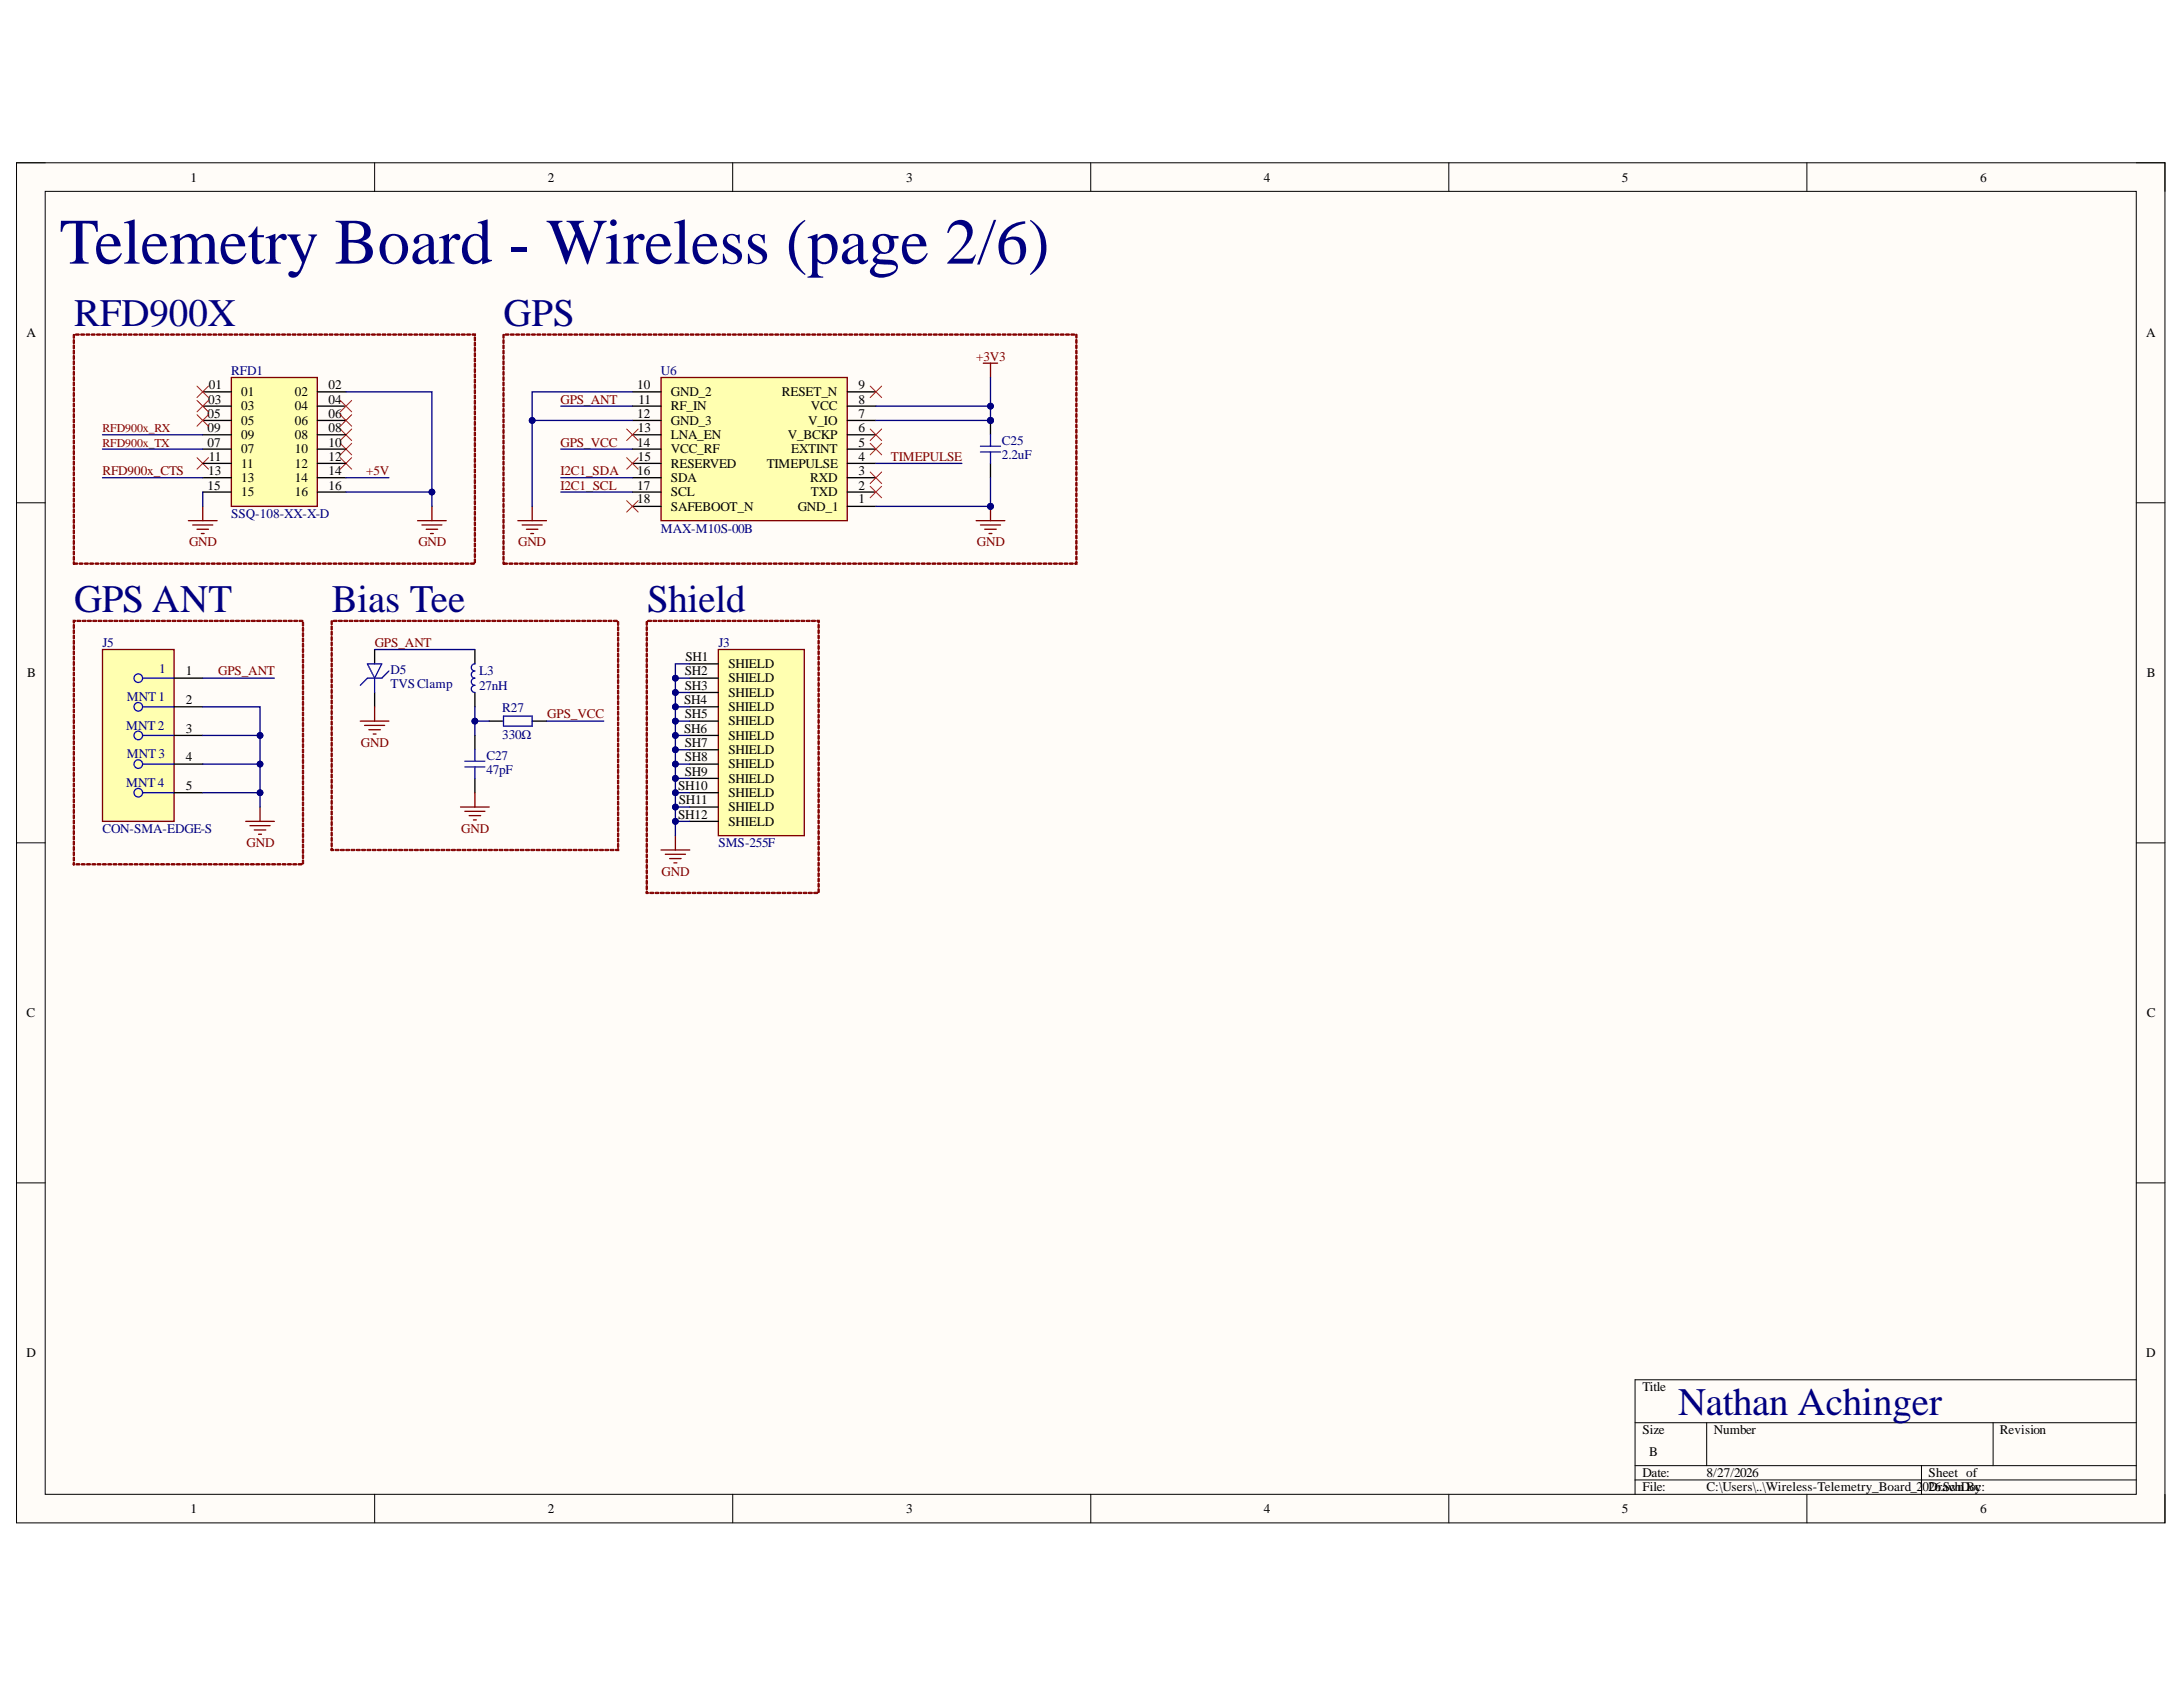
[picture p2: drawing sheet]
<svg xmlns="http://www.w3.org/2000/svg" width="279mm" height="216mm" viewBox="0 0 279 216" stroke-linecap="round" stroke-linejoin="round" font-family="sans-serif">
<defs><g id="words">
<text font-size="8.3" fill="#000080" x="7.6" y="33.7">Telemetry Board - Wireless (page 2/6)</text>
<g font-size="5" fill="#000080">
<text x="9.5" y="41.8">RFD900X</text>
<text x="64.5" y="41.8">GPS</text>
<text x="9.5" y="78.4">GPS ANT</text>
<text x="42.5" y="78.4">Bias Tee</text>
<text x="82.8" y="78.4">Shield</text>
<text x="214.8" y="181">Nathan Achinger</text>
</g>
<g font-size="1.7">
<text x="24.4" y="23.3">1</text>
<text x="70.1" y="23.3">2</text>
<text x="116" y="23.3">3</text>
<text x="161.7" y="23.3">4</text>
<text x="207.6" y="23.3">5</text>
<text x="253.4" y="23.3">6</text>
<text x="3.4" y="43.1">A</text>
<text x="274.7" y="43.1">A</text>
<text x="26.6" y="53.4">05</text>
<text x="26.6" y="51.7">03</text>
<text x="26.7" y="49.8">01</text>
<text x="30.9" y="50.7">01</text>
<text x="30.9" y="52.5">03</text>
<text x="37.7" y="50.7">02</text>
<text x="37.7" y="52.5">04</text>
<text x="42" y="49.8">02</text>
<text x="42" y="51.7">04</text>
<text x="42" y="53.4">06</text>
<text x="81.5" y="49.8">10</text>
<text x="81.5" y="53.4">12</text>
<text x="81.7" y="51.7">11</text>
<text x="85.9" y="50.7">GND_2</text>
<text x="85.9" y="52.5">RF_IN</text>
<text x="100.1" y="50.7">RESET_N</text>
<text x="103.8" y="52.5">VCC</text>
<text x="109.9" y="53.4">7</text>
<text x="109.9" y="51.7">8</text>
<text x="109.9" y="49.8">9</text>
<text x="26.6" y="55.3">09</text>
<text x="26.6" y="57.2">07</text>
<text x="26.7" y="58.9">11</text>
<text x="30.9" y="54.4">05</text>
<text x="30.9" y="56.2">09</text>
<text x="30.9" y="58">07</text>
<text x="30.9" y="59.9">11</text>
<text x="37.7" y="54.4">06</text>
<text x="37.7" y="56.2">08</text>
<text x="37.7" y="58">10</text>
<text x="37.7" y="59.9">12</text>
<text x="42" y="55.3">08</text>
<text x="42" y="57.2">10</text>
<text x="42" y="58.9">12</text>
<text x="81.5" y="57.2">14</text>
<text x="81.6" y="55.3">13</text>
<text x="81.6" y="58.9">15</text>
<text x="85.9" y="54.4">GND_3</text>
<text x="85.9" y="56.2">LNA_EN</text>
<text x="85.9" y="58">VCC_RF</text>
<text x="85.9" y="59.9">RESERVED</text>
<text x="98.1" y="59.9">TIMEPULSE</text>
<text x="100.8" y="56.2">V_BCKP</text>
<text x="101.3" y="58">EXTINT</text>
<text x="103.5" y="54.4">V_IO</text>
<text x="109.9" y="58.9">4</text>
<text x="109.9" y="57.2">5</text>
<text x="109.9" y="55.3">6</text>
<text x="26.6" y="62.7">15</text>
<text x="26.6" y="60.8">13</text>
<text x="30.9" y="61.7">13</text>
<text x="30.9" y="63.5">15</text>
<text x="37.7" y="61.7">14</text>
<text x="37.7" y="63.5">16</text>
<text x="42" y="60.8">14</text>
<text x="42" y="62.7">16</text>
<text x="81.5" y="60.8">16</text>
<text x="81.5" y="62.7">17</text>
<text x="81.5" y="64.4">18</text>
<text x="85.9" y="61.7">SDA</text>
<text x="85.9" y="63.5">SCL</text>
<text x="85.9" y="65.4">SAFEBOOT_N</text>
<text x="102.1" y="65.4">GND_1</text>
<text x="103.7" y="61.7">RXD</text>
<text x="103.8" y="63.5">TXD</text>
<text x="109.9" y="64.4">1</text>
<text x="109.9" y="62.7">2</text>
<text x="109.9" y="60.8">3</text>
<text x="3.5" y="86.7">B</text>
<text x="23.8" y="86.4">1</text>
<text x="87.6" y="86.4">SH2</text>
<text x="87.6" y="88.3">SH3</text>
<text x="87.7" y="84.6">SH1</text>
<text x="93.2" y="85.5">SHIELD</text>
<text x="93.2" y="87.3">SHIELD</text>
<text x="93.2" y="89.2">SHIELD</text>
<text x="274.8" y="86.7">B</text>
<text x="23.8" y="90.1">2</text>
<text x="23.8" y="93.8">3</text>
<text x="87.6" y="90.1">SH4</text>
<text x="87.6" y="93.8">SH6</text>
<text x="87.6" y="91.9">SH5</text>
<text x="87.6" y="95.6">SH7</text>
<text x="93.2" y="91">SHIELD</text>
<text x="93.2" y="92.8">SHIELD</text>
<text x="93.2" y="94.7">SHIELD</text>
<text x="23.8" y="97.4">4</text>
<text x="23.8" y="101.1">5</text>
<text x="86.8" y="101.1">SH10</text>
<text x="87.6" y="97.4">SH8</text>
<text x="87.6" y="99.3">SH9</text>
<text x="93.2" y="96.5">SHIELD</text>
<text x="93.2" y="98.3">SHIELD</text>
<text x="93.2" y="100.2">SHIELD</text>
<text x="93.2" y="102">SHIELD</text>
<text x="86.8" y="104.8">SH12</text>
<text x="86.9" y="102.9">SH11</text>
<text x="93.2" y="103.8">SHIELD</text>
<text x="93.2" y="105.7">SHIELD</text>
<text x="3.4" y="130.2">C</text>
<text x="274.8" y="130.2">C</text>
<text x="3.4" y="173.7">D</text>
<text x="274.7" y="173.7">D</text>
<text x="210.2" y="178.1">Title</text>
<text x="210.2" y="183.6">Size</text>
<text x="219.3" y="183.6">Number</text>
<text x="256" y="183.6">Revision</text>
<text x="210.2" y="189.1">Date:</text>
<text x="210.2" y="190.8">File:</text>
<text x="211.1" y="186.3">B</text>
<text x="218.4" y="189.1">8/27/2026</text>
<text x="218.4" y="190.8">C:\Users\..\Wireless-Telemetry_Board_2</text>
<text x="246.1" y="190.8">026.SchDoc</text>
<text x="246.8" y="189.1">Sheet of</text>
<text x="246.8" y="190.8">DrawnBy:</text>
<text x="24.4" y="193.6">1</text>
<text x="70.1" y="193.6">2</text>
<text x="116" y="193.6">3</text>
<text x="161.7" y="193.6">4</text>
<text x="207.6" y="193.6">5</text>
<text x="253.4" y="193.6">6</text>
</g>
<g font-size="1.7" fill="#000080">
<text x="29.6" y="47.9">RFD1</text>
<text x="84.6" y="47.9">U6</text>
<text x="128.2" y="56.9">C25</text>
<text x="128.2" y="58.8">2.2uF</text>
<text x="29.6" y="66.3">SSQ-108-XX-X-D</text>
<text x="84.6" y="68.2">MAX-M10S-00B</text>
<text x="13.1" y="82.8">J5</text>
<text x="92" y="82.8">J3</text>
<text x="16.2" y="89.7">MNT 1</text>
<text x="20.4" y="86.1">1</text>
<text x="50" y="86.2">D5</text>
<text x="50" y="88.1">TVSClamp</text>
<text x="61.3" y="86.4">L3</text>
<text x="61.3" y="88.3">27nH</text>
<text x="16.2" y="93.4">MNT 2</text>
<text x="64.3" y="91.2">R27</text>
<text x="64.3" y="94.6">330Ω</text>
<text x="16.2" y="100.7">MNT 4</text>
<text x="16.2" y="97.1">MNT 3</text>
<text x="62.3" y="97.2">C27</text>
<text x="62.3" y="99.1">47pF</text>
<text x="13.1" y="106.6">CON-SMA-EDGE-S</text>
<text x="92" y="108.4">SMS-255F</text>
</g>
<g font-size="1.7" fill="#800000">
<text x="124.9" y="46.2">+3V3</text>
<text x="71.7" y="51.7">GPS_ANT</text>
<text x="71.7" y="57.2">GPS_VCC</text>
<text x="114" y="58.9">TIMEPULSE</text>
<text x="13.1" y="60.8">RFD900x_CTS</text>
<text x="46.9" y="60.8">+5V</text>
<text x="71.7" y="60.8">I2C1_SDA</text>
<text x="71.7" y="62.7">I2C1_SCL</text>
<text x="24.2" y="69.9">GND</text>
<text x="53.5" y="69.9">GND</text>
<text x="66.3" y="69.9">GND</text>
<text x="125" y="69.9">GND</text>
<text x="48" y="82.8">GPS_ANT</text>
<text x="27.9" y="86.4">GPS_ANT</text>
<text x="46.2" y="95.6">GND</text>
<text x="70" y="91.9">GPS_VCC</text>
<text x="59" y="106.6">GND</text>
<text x="31.6" y="108.4">GND</text>
<text x="84.7" y="112.1">GND</text>
</g>
<g font-size="1.5" fill="#800000">
<text x="13.1" y="57.2">RFD900x_TX</text>
<text x="13.1" y="55.3">RFD900x_RX</text>
</g>
</g></defs>
<path d="M2.1 20.8h275v174.1h-275z" fill-rule="evenodd" fill="#fffcf8"/>
<path d="M2.1 20.8h275v174.1h-275z" fill="none" stroke="#000" stroke-width=".13"/>
<path d="M5.8 24.5h267.6v166.7h-267.6z" fill-rule="evenodd" fill="#fffcf8"/>
<g fill="none" stroke="#000" stroke-width=".13">
<path d="M2.1 20.8h3.7M5.8 24.5h267.6v166.7h-267.6zM47.9 20.8v3.7M93.8 20.8v3.7M139.6 20.8v3.7M185.4 20.8v3.7M231.3 20.8v3.7M273.4 20.8h3.7v3.7M2.1 64.3h3.7M273.4 64.3h3.7M2.1 107.9h3.7M273.4 107.9h3.7"/>
<path d="M2.1 151.4h3.7M273.4 151.4h3.7M273.4 176.6h-64.1v14.6M48 191.2v3.7M93.8 191.2v3.7M139.6 191.2v3.7M185.4 191.2v3.7M209.3 182.1h64.1M209.3 187.6h64.1M209.3 189.4h64.1M218.4 182.1v5.5M231.3 191.2v3.7"/>
<path d="M245.9 187.6v3.6M255.1 182.1v5.5M277.1 191.2v3.7"/>
</g>
<path d="M84.6 48.3h23.8v18.3h-23.8z" fill-rule="evenodd" fill="#ffffb0"/>
<path d="M84.6 48.3h23.8v18.3h-23.8zM124.9 66.6h3.7M125.5 67.2h2.6M126 67.7h1.5M126.6 68.3h.4M126.8 64.8v1.8" fill="none" stroke="#800000" stroke-width=".17"/>
<g fill="none" stroke="#000" stroke-width=".17">
<path d="M80.9 59.3h3.7M80.9 57.5h3.7M80.9 55.6h3.7M80.9 53.8h3.7M80.9 52h3.7M80.9 50.1h3.7M108.4 59.3h3.7M108.4 57.5h3.7M108.4 55.6h3.7M108.4 53.8h3.7M108.4 52h3.7M108.4 50.1h3.7"/>
<path d="M80.9 64.8h3.7M80.9 63h3.7M80.9 61.1h3.7M108.4 64.8h3.7M108.4 63h3.7M108.4 61.1h3.7"/>
</g>
<circle cx="126.8" cy="64.8" r=".37" fill="#000080"/>
<circle cx="126.8" cy="64.8" r=".37" fill="none" stroke="#000080" stroke-width=".13"/>
<path d="M80.2 58.6l1.5 1.4M80.2 54.9l1.5 1.5M81.7 58.6l-1.5 1.4M81.7 54.9l-1.5 1.5M111.4 54.9l1.4 1.5M112.8 54.9l-1.4 1.5M80.2 64.1l1.5 1.4M81.7 64.1l-1.5 1.4M111.4 60.4l1.4 1.5M111.4 62.2l1.4 1.5M112.8 60.4l-1.4 1.5M112.8 62.2l-1.4 1.5" fill="none" stroke="#f00" stroke-width=".13"/>
<path d="M125.9 46.5h1.8M126.8 46.5v1.8M66.3 66.6h3.6M66.8 67.2h2.6M67.4 67.7h1.4M67.9 68.3h.4M68.1 64.8v1.8" fill="none" stroke="#800000" stroke-width=".17"/>
<circle cx="126.8" cy="53.8" r=".36" fill="#000080"/>
<circle cx="126.8" cy="53.8" r=".36" fill="none" stroke="#000080" stroke-width=".13"/>
<path d="M126.8 53.8v1.8M126.8 59.3v1.8" fill="none" stroke="#000" stroke-width=".17"/>
<circle cx="126.8" cy="53.8" r=".36" fill="#000080"/>
<circle cx="126.8" cy="53.8" r=".36" fill="none" stroke="#000080" stroke-width=".13"/>
<path d="M125.5 57.8h2.6M125.5 57.1h2.6M126.8 55.6v1.5M126.8 57.8v1.5" fill="none" stroke="#00f" stroke-width=".17"/>
<path d="M25.2 58.6l1.5 1.4M26.7 58.6l-1.5 1.4M43.5 58.6l1.5 1.4M43.5 54.9l1.5 1.5M43.5 56.7l1.5 1.5M45 58.6l-1.5 1.4M45 54.9l-1.5 1.5M45 56.7l-1.5 1.5M111.4 49.4l1.4 1.5M111.4 56.7l1.4 1.5M112.8 49.4l-1.4 1.5M112.8 56.7l-1.4 1.5" fill="none" stroke="#f00" stroke-width=".13"/>
<g fill="#800000" stroke="#800000" stroke-width=".13">
<path d="M64.4 71.9l.1 .1-.1 .2v-.1zM64.4 71.2l.1 .1v.3l-.1 .1v-.1zM64.4 70.6h.1v.3l-.1 .1v-.1zM64.4 69.9h.1v.4l-.1 .1v-.1zM64.4 69.2l.1 .1v.3l-.1 .1v-.1zM64.4 68.5l.1 .1v.3l-.1 .1v-.1zM64.4 67.8l.1 .1v.3l-.1 .1v-.1zM64.4 67.2h.1v.4h-.1zM64.4 66.5l.1 .1v.3l-.1 .1v-.1zM64.4 65.8l.1 .1v.3l-.1 .1v-.1zM64.4 65.1l.1 .1v.3l-.1 .1v-.1zM64.4 64.5h.1v.4h-.1zM64.4 63.8h.1v.4l-.1 .1v-.1zM64.4 63.1l.1 .1v.3l-.1 .1v-.1zM64.4 62.4l.1 .1v.3l-.1 .1v-.1zM64.4 61.8h.1v.4h-.1zM64.4 61.1h.1v.4l-.1 .1v-.1zM64.4 60.4l.1 .1v.3l-.1 .1v-.1zM64.4 59.7l.1 .1v.3l-.1 .1v-.1zM64.4 59.1h.1v.3l-.1 .1v-.1zM64.4 58.4h.1v.4l-.1 .1v-.1zM64.4 57.7l.1 .1v.3l-.1 .1v-.1zM64.4 57l.1 .1v.3l-.1 .1v-.1zM64.4 56.3l.1 .1v.3l-.1 .1v-.1zM64.4 55.7h.1v.4l-.1 .1v-.1zM64.4 55l.1 .1v.3l-.1 .1v-.1zM64.4 54.3l.1 .1v.3l-.1 .1v-.1zM64.4 53.6l.1 .1v.3l-.1 .1v-.1zM64.4 53h.1v.4h-.1zM64.4 52.3h.1v.4l-.1 .1v-.1zM64.4 51.6l.1 .1v.3l-.1 .1v-.1zM64.4 50.9l.1 .1v.3l-.1 .1v-.1zM64.4 50.3h.1v.4h-.1zM64.4 49.6h.1v.4l-.1 .1v-.1zM64.4 48.9l.1 .1v.3l-.1 .1v-.1zM64.4 48.2l.1 .1v.3l-.1 .1v-.1zM64.4 47.6h.1v.3l-.1 .1v-.1zM64.4 46.9h.1v.4l-.1 .1v-.1zM64.4 46.2l.1 .1v.3l-.1 .1v-.1zM64.4 45.5l.1 .1v.3l-.1 .1v-.1zM64.4 44.8l.1 .1v.3l-.1 .1v-.1zM64.4 44.2h.1v.4l-.1 .1v-.1zM64.4 43.5l.1 .1v.3l-.1 .1v-.1zM64.4 42.8l.1 .1v.3l-.1 .1v-.1zM64.7 42.8l.4-.1v.1v.1h-.4zM65.3 42.8l.4-.1 .1 .1-.1 .1h-.3zM66 42.8l.4-.1 .1 .1-.1 .1h-.3zM66.7 42.8l.4-.1 .1 .1-.1 .1h-.3zM67.4 42.8l.4-.1 .1 .1-.1 .1h-.4zM68 42.8l.4-.1 .1 .1-.1 .1h-.3zM68.7 42.8l.4-.1 .1 .1-.1 .1h-.3zM69.4 42.8l.4-.1 .1 .1-.1 .1h-.3zM70.1 42.8l.4-.1 .1 .1-.1 .1h-.4zM70.8 42.8l.4-.1v.1v.1h-.4zM71.4 42.8l.4-.1 .1 .1-.1 .1h-.3zM72.1 42.8l.4-.1 .1 .1-.1 .1h-.3zM72.8 42.8l.4-.1 .1 .1-.1 .1h-.4zM73.5 42.8l.4-.1v.1v.1h-.4zM74.1 42.8l.4-.1 .1 .1-.1 .1h-.3zM74.8 42.8l.4-.1 .1 .1-.1 .1h-.3zM75.5 42.8l.4-.1 .1 .1-.1 .1h-.3zM76.2 42.8l.4-.1 .1 .1-.1 .1h-.4zM76.8 42.8l.4-.1 .1 .1-.1 .1h-.3zM77.5 42.8l.4-.1 .1 .1-.1 .1h-.3zM78.2 42.8l.4-.1 .1 .1-.1 .1h-.3zM78.9 42.8l.4-.1 .1 .1-.1 .1h-.4zM79.6 42.8l.3-.1 .1 .1-.1 .1h-.3zM80.2 42.8l.4-.1 .1 .1-.1 .1h-.3zM80.9 42.8l.4-.1 .1 .1-.1 .1h-.3zM81.6 42.8l.4-.1 .1 .1-.1 .1h-.4zM82.3 42.8l.4-.1v.1v.1h-.4zM82.9 42.8l.4-.1 .1 .1-.1 .1h-.3zM83.6 42.8l.4-.1 .1 .1-.1 .1h-.3zM84.3 42.8l.4-.1 .1 .1-.1 .1h-.4zM85 42.8l.4-.1v.1v.1h-.4zM85.6 42.8l.4-.1 .1 .1-.1 .1h-.3zM86.3 42.8l.4-.1 .1 .1-.1 .1h-.3zM87 42.8l.4-.1 .1 .1-.1 .1h-.3zM87.7 42.8l.4-.1 .1 .1-.1 .1h-.4zM88.3 42.8l.4-.1 .1 .1-.1 .1h-.3zM89 42.8l.4-.1 .1 .1-.1 .1h-.3zM89.7 42.8l.4-.1 .1 .1-.1 .1h-.3zM90.4 42.8l.4-.1 .1 .1-.1 .1h-.4zM91.1 42.8l.4-.1v.1v.1h-.4zM91.7 42.8l.4-.1 .1 .1-.1 .1h-.3zM92.4 42.8l.4-.1 .1 .1-.1 .1h-.3zM93.1 42.8l.4-.1 .1 .1-.1 .1h-.4zM93.8 42.8l.4-.1v.1v.1h-.4zM94.4 42.8l.4-.1 .1 .1-.1 .1h-.3zM95.1 42.8l.4-.1 .1 .1-.1 .1h-.3zM95.8 42.8l.4-.1 .1 .1-.1 .1h-.3zM96.5 42.8l.4-.1 .1 .1-.1 .1h-.4zM97.1 42.8l.4-.1 .1 .1-.1 .1h-.3zM97.8 42.8l.4-.1 .1 .1-.1 .1h-.3zM98.5 42.8l.4-.1 .1 .1-.1 .1h-.3zM99.2 42.8l.4-.1 .1 .1-.1 .1h-.4zM99.9 42.8l.4-.1v.1v.1h-.4zM100.5 42.8l.4-.1 .1 .1-.1 .1h-.3zM101.2 42.8l.4-.1 .1 .1-.1 .1h-.3zM101.9 42.8l.4-.1 .1 .1-.1 .1h-.4zM102.6 42.8l.4-.1v.1v.1h-.4zM103.2 42.8l.4-.1 .1 .1-.1 .1h-.3zM103.9 42.8l.4-.1 .1 .1-.1 .1h-.3zM104.6 42.8l.4-.1 .1 .1-.1 .1h-.3zM105.3 42.8l.4-.1v.1v.1h-.4zM105.9 42.8l.4-.1 .1 .1-.1 .1h-.3zM106.6 42.8l.4-.1 .1 .1-.1 .1h-.3zM107.3 42.8l.4-.1 .1 .1-.1 .1h-.3zM108 42.8l.4-.1 .1 .1-.1 .1h-.4zM108.7 42.8l.3-.1 .1 .1-.1 .1h-.3zM109.3 42.8l.4-.1 .1 .1-.1 .1h-.3zM110 42.8l.4-.1 .1 .1-.1 .1h-.3zM110.7 42.8l.4-.1 .1 .1-.1 .1h-.4zM111.4 42.8l.4-.1v.1v.1h-.4zM112 42.8l.4-.1 .1 .1-.1 .1h-.3zM112.7 42.8l.4-.1 .1 .1-.1 .1h-.3zM113.4 42.8l.4-.1 .1 .1-.1 .1h-.4zM114.1 42.8l.4-.1v.1v.1h-.4zM114.7 42.8l.4-.1 .1 .1-.1 .1h-.3zM115.4 42.8l.4-.1 .1 .1-.1 .1h-.3zM116.1 42.8l.4-.1 .1 .1-.1 .1h-.3zM116.8 42.8l.4-.1 .1 .1-.1 .1h-.4zM117.4 42.8l.4-.1 .1 .1-.1 .1h-.3zM118.1 42.8l.4-.1 .1 .1-.1 .1h-.3zM118.8 42.8l.4-.1 .1 .1-.1 .1h-.3zM119.5 42.8l.4-.1 .1 .1-.1 .1h-.4zM120.2 42.8l.4-.1v.1v.1h-.4zM120.8 42.8l.4-.1 .1 .1-.1 .1h-.3zM121.5 42.8l.4-.1 .1 .1-.1 .1h-.3zM122.2 42.8l.4-.1 .1 .1-.1 .1h-.4zM122.9 42.8l.4-.1v.1v.1h-.4zM123.5 42.8l.4-.1 .1 .1-.1 .1h-.3zM124.2 42.8l.4-.1 .1 .1-.1 .1h-.3zM124.9 42.8l.4-.1 .1 .1-.1 .1h-.3zM125.6 42.8l.4-.1 .1 .1-.1 .1h-.4zM126.2 42.8l.4-.1 .1 .1-.1 .1h-.3zM126.9 42.8l.4-.1 .1 .1-.1 .1h-.3zM127.6 42.8l.4-.1 .1 .1-.1 .1h-.3zM128.3 42.8l.4-.1 .1 .1-.1 .1h-.4zM129 42.8l.4-.1v.1v.1h-.4zM129.6 42.8l.4-.1 .1 .1-.1 .1h-.3zM130.3 42.8l.4-.1 .1 .1-.1 .1h-.3zM131 42.8l.4-.1 .1 .1-.1 .1h-.4zM131.7 42.8l.4-.1v.1v.1h-.4zM132.3 42.8l.4-.1 .1 .1-.1 .1h-.3zM133 42.8l.4-.1 .1 .1-.1 .1h-.3zM133.7 42.8l.4-.1 .1 .1-.1 .1h-.4zM134.4 42.8l.4-.1v.1v.1h-.4zM135 42.8l.4-.1 .1 .1-.1 .1h-.3zM135.7 42.8l.4-.1 .1 .1-.1 .1h-.3zM136.4 42.8l.4-.1 .1 .1-.1 .1h-.3zM137.1 42.8l.4-.1 .1 .1-.1 .1h-.4zM137.7 42.8l.2 .1v.3l-.1 .1-.1-.1zM137.7 43.5h.2v.4l-.1 .1-.1-.1zM137.7 44.1l.2 .1v.3l-.1 .1-.1-.1zM137.7 44.8l.2 .1v.3l-.1 .1-.1-.1zM137.7 45.5l.2 .1v.3l-.1 .1-.1-.1zM137.7 46.2h.2v.4l-.1 .1-.1-.1zM137.7 46.9h.2v.4h-.1h-.1zM137.7 47.5l.2 .1v.3l-.1 .1-.1-.1zM137.7 48.2l.2 .1v.3l-.1 .1-.1-.1zM137.7 48.9h.2v.4l-.1 .1-.1-.1zM137.7 49.6h.2v.4h-.1h-.1zM137.7 50.2l.2 .1v.3l-.1 .1-.1-.1zM137.7 50.9l.2 .1v.3l-.1 .1-.1-.1zM137.7 51.6h.2v.4l-.1 .1-.1-.1zM137.7 52.3h.2v.4h-.1h-.1zM137.7 52.9l.2 .1v.3l-.1 .1-.1-.1zM137.7 53.6l.2 .1v.3l-.1 .1-.1-.1zM137.7 54.3l.2 .1v.3l-.1 .1-.1-.1zM137.7 55h.2v.4l-.1 .1-.1-.1zM137.7 55.6l.2 .1v.3l-.1 .1-.1-.1zM137.7 56.3l.2 .1v.3l-.1 .1-.1-.1zM137.7 57l.2 .1v.3l-.1 .1-.1-.1zM137.7 57.7h.2v.4l-.1 .1-.1-.1zM137.7 58.4h.2v.4h-.1h-.1zM137.7 59l.2 .1v.3l-.1 .1-.1-.1zM137.7 59.7l.2 .1v.3l-.1 .1-.1-.1zM137.7 60.4h.2v.4l-.1 .1-.1-.1zM137.7 61.1h.2v.4h-.1h-.1zM137.7 61.7l.2 .1v.3l-.1 .1-.1-.1zM137.7 62.4l.2 .1v.3l-.1 .1-.1-.1zM137.7 63.1h.2v.4l-.1 .1-.1-.1zM137.7 63.8h.2v.4h-.1h-.1zM137.7 64.4l.2 .1v.3l-.1 .1-.1-.1zM137.7 65.1l.2 .1v.3l-.1 .1-.1-.1zM137.7 65.8l.2 .1v.3l-.1 .1-.1-.1zM137.7 66.5h.2v.4l-.1 .1-.1-.1zM137.7 67.1l.2 .1v.3l-.1 .1-.1-.1zM137.7 67.8l.2 .1v.3l-.1 .1-.1-.1zM137.7 68.5l.2 .1v.3l-.1 .1-.1-.1zM137.7 69.2h.2v.4l-.1 .1-.1-.1zM137.7 69.9h.2v.3l-.1 .1-.1-.1zM137.7 70.5l.2 .1v.3l-.1 .1-.1-.1zM137.7 71.2l.2 .1v.3l-.1 .1-.1-.1zM137.7 71.9h.1l.1 .3h-.3v-.1l.2-.1-.1 .1zM136.9 72.1l.4-.1 .1 .1-.1 .1h-.4zM136.2 72.1l.4-.1 .1 .1-.1 .1h-.3zM135.5 72.1l.4-.1 .1 .1-.1 .1h-.3zM134.9 72.1l.4-.1v.1v.1h-.4zM134.2 72.1l.4-.1 .1 .1-.1 .1h-.4zM133.5 72.1l.4-.1 .1 .1-.1 .1h-.3zM132.8 72.1l.4-.1 .1 .1-.1 .1h-.3zM132.2 72.1l.3-.1 .1 .1-.1 .1h-.3zM131.5 72.1l.4-.1 .1 .1-.1 .1h-.4zM130.8 72.1l.4-.1 .1 .1-.1 .1h-.3zM130.1 72.1l.4-.1 .1 .1-.1 .1h-.3zM129.4 72.1l.4-.1 .1 .1-.1 .1h-.3zM128.8 72.1l.4-.1 .1 .1-.1 .1h-.4zM128.1 72.1l.4-.1 .1 .1-.1 .1h-.3zM127.4 72.1l.4-.1 .1 .1-.1 .1h-.3zM126.7 72.1l.4-.1 .1 .1-.1 .1h-.3zM126.1 72.1l.4-.1v.1v.1h-.4zM125.4 72.1l.4-.1 .1 .1-.1 .1h-.4zM124.7 72.1l.4-.1 .1 .1-.1 .1h-.3zM124 72.1l.4-.1 .1 .1-.1 .1h-.3zM123.4 72.1l.4-.1v.1v.1h-.4zM122.7 72.1l.4-.1 .1 .1-.1 .1h-.4zM122 72.1l.4-.1 .1 .1-.1 .1h-.3zM121.3 72.1l.4-.1 .1 .1-.1 .1h-.3zM120.6 72.1l.4-.1 .1 .1-.1 .1h-.3zM120 72.1l.4-.1 .1 .1-.1 .1h-.4zM119.3 72.1l.4-.1 .1 .1-.1 .1h-.3zM118.6 72.1l.4-.1 .1 .1-.1 .1h-.3zM117.9 72.1l.4-.1 .1 .1-.1 .1h-.3zM117.3 72.1l.4-.1v.1v.1h-.4zM116.6 72.1l.4-.1 .1 .1-.1 .1h-.4zM115.9 72.1l.4-.1 .1 .1-.1 .1h-.3zM115.2 72.1l.4-.1 .1 .1-.1 .1h-.3zM114.6 72.1l.4-.1v.1v.1h-.4zM113.9 72.1l.4-.1 .1 .1-.1 .1h-.4zM113.2 72.1l.4-.1 .1 .1-.1 .1h-.3zM112.5 72.1l.4-.1 .1 .1-.1 .1h-.3zM111.8 72.1l.4-.1 .1 .1-.1 .1h-.3zM111.2 72.1l.4-.1 .1 .1-.1 .1h-.4zM110.5 72.1l.4-.1 .1 .1-.1 .1h-.3zM109.8 72.1l.4-.1 .1 .1-.1 .1h-.3zM109.1 72.1l.4-.1 .1 .1-.1 .1h-.3zM108.5 72.1l.4-.1v.1v.1h-.4zM107.8 72.1l.4-.1 .1 .1-.1 .1h-.4zM107.1 72.1l.4-.1 .1 .1-.1 .1h-.3zM106.4 72.1l.4-.1 .1 .1-.1 .1h-.3zM105.8 72.1l.4-.1v.1v.1h-.4zM105.1 72.1l.4-.1 .1 .1-.1 .1h-.4zM104.4 72.1l.4-.1 .1 .1-.1 .1h-.3zM103.7 72.1l.4-.1 .1 .1-.1 .1h-.3zM103.1 72.1l.3-.1 .1 .1-.1 .1h-.3zM102.4 72.1l.4-.1 .1 .1-.1 .1h-.4zM101.7 72.1l.4-.1 .1 .1-.1 .1h-.3zM101 72.1l.4-.1 .1 .1-.1 .1h-.3zM100.3 72.1l.4-.1 .1 .1-.1 .1h-.3zM99.7 72.1l.4-.1 .1 .1-.1 .1h-.4zM99 72.1l.4-.1 .1 .1-.1 .1h-.3zM98.3 72.1l.4-.1 .1 .1-.1 .1h-.3zM97.6 72.1l.4-.1 .1 .1-.1 .1h-.3zM97 72.1l.4-.1v.1v.1h-.4zM96.3 72.1l.4-.1 .1 .1-.1 .1h-.4zM95.6 72.1l.4-.1 .1 .1-.1 .1h-.3zM94.9 72.1l.4-.1 .1 .1-.1 .1h-.3zM94.3 72.1l.4-.1v.1v.1h-.4zM93.6 72.1l.4-.1 .1 .1-.1 .1h-.4zM92.9 72.1l.4-.1 .1 .1-.1 .1h-.3zM92.2 72.1l.4-.1 .1 .1-.1 .1h-.3zM91.5 72.1l.4-.1 .1 .1-.1 .1h-.3zM90.9 72.1l.4-.1 .1 .1-.1 .1h-.4zM90.2 72.1l.4-.1 .1 .1-.1 .1h-.3zM89.5 72.1l.4-.1 .1 .1-.1 .1h-.3zM88.8 72.1l.4-.1 .1 .1-.1 .1h-.3zM88.2 72.1l.4-.1v.1v.1h-.4zM87.5 72.1l.4-.1 .1 .1-.1 .1h-.4zM86.8 72.1l.4-.1 .1 .1-.1 .1h-.3zM86.1 72.1l.4-.1 .1 .1-.1 .1h-.3zM85.5 72.1l.4-.1v.1v.1h-.4zM84.8 72.1l.4-.1 .1 .1-.1 .1h-.4zM84.1 72.1l.4-.1 .1 .1-.1 .1h-.3zM83.4 72.1l.4-.1 .1 .1-.1 .1h-.3zM82.7 72.1l.4-.1 .1 .1-.1 .1h-.3zM82.1 72.1l.4-.1 .1 .1-.1 .1h-.4zM81.4 72.1l.4-.1 .1 .1-.1 .1h-.3zM80.7 72.1l.4-.1 .1 .1-.1 .1h-.3zM80 72.1l.4-.1 .1 .1-.1 .1h-.3zM79.4 72.1l.4-.1v.1v.1h-.4zM78.7 72.1l.4-.1 .1 .1-.1 .1h-.4zM78 72.1l.4-.1 .1 .1-.1 .1h-.3zM77.3 72.1l.4-.1 .1 .1-.1 .1h-.3zM76.7 72.1l.4-.1v.1v.1h-.4zM76 72.1l.4-.1 .1 .1-.1 .1h-.4zM75.3 72.1l.4-.1 .1 .1-.1 .1h-.3zM74.6 72.1l.4-.1 .1 .1-.1 .1h-.3zM74 72.1l.4-.1v.1v.1h-.4zM73.3 72.1l.4-.1 .1 .1-.1 .1h-.4zM72.6 72.1l.4-.1 .1 .1-.1 .1h-.3zM71.9 72.1l.4-.1 .1 .1-.1 .1h-.3zM71.2 72.1l.4-.1 .1 .1-.1 .1h-.3zM70.6 72.1l.4-.1 .1 .1-.1 .1h-.4zM69.9 72.1l.4-.1 .1 .1-.1 .1h-.3zM69.2 72.1l.4-.1 .1 .1-.1 .1h-.3zM68.5 72.1l.4-.1 .1 .1-.1 .1h-.3zM67.9 72.1l.4-.1v.1v.1h-.4zM67.2 72.1l.4-.1 .1 .1-.1 .1h-.4zM66.5 72.1l.4-.1 .1 .1-.1 .1h-.3zM65.8 72.1l.4-.1 .1 .1-.1 .1h-.3zM65.2 72.1l.4-.1v.1v.1h-.4zM64.5 72.1l.4-.1 .1 .1-.1 .1h-.4z"/>
<path d="M9.4 71.9l.1 .1-.1 .2v-.1zM9.4 71.2l.1 .1v.3l-.1 .1v-.1zM9.4 70.6h.1v.3l-.1 .1v-.1zM9.4 69.9h.1v.4l-.1 .1v-.1zM9.4 69.2l.1 .1v.3l-.1 .1v-.1zM9.4 68.5l.1 .1v.3l-.1 .1v-.1zM9.4 67.8l.1 .1v.3l-.1 .1v-.1zM9.4 67.2h.1v.4h-.1zM9.4 66.5l.1 .1v.3l-.1 .1v-.1zM9.4 65.8l.1 .1v.3l-.1 .1v-.1zM9.4 65.1l.1 .1v.3l-.1 .1v-.1zM9.4 64.5h.1v.4h-.1zM9.4 63.8h.1v.4l-.1 .1v-.1zM9.4 63.1l.1 .1v.3l-.1 .1v-.1zM9.4 62.4l.1 .1v.3l-.1 .1v-.1zM9.4 61.8h.1v.4h-.1zM9.4 61.1h.1v.4l-.1 .1v-.1zM9.4 60.4l.1 .1v.3l-.1 .1v-.1zM9.4 59.7l.1 .1v.3l-.1 .1v-.1zM9.4 59.1h.1v.3l-.1 .1v-.1zM9.4 58.4h.1v.4l-.1 .1v-.1zM9.4 57.7l.1 .1v.3l-.1 .1v-.1zM9.4 57l.1 .1v.3l-.1 .1v-.1zM9.4 56.3l.1 .1v.3l-.1 .1v-.1zM9.4 55.7h.1v.4l-.1 .1v-.1zM9.4 55l.1 .1v.3l-.1 .1v-.1zM9.4 54.3l.1 .1v.3l-.1 .1v-.1zM9.4 53.6l.1 .1v.3l-.1 .1v-.1zM9.4 53h.1v.4h-.1zM9.4 52.3h.1v.4l-.1 .1v-.1zM9.4 51.6l.1 .1v.3l-.1 .1v-.1zM9.4 50.9l.1 .1v.3l-.1 .1v-.1zM9.4 50.3h.1v.4h-.1zM9.4 49.6h.1v.4l-.1 .1v-.1zM9.4 48.9l.1 .1v.3l-.1 .1v-.1zM9.4 48.2l.1 .1v.3l-.1 .1v-.1zM9.4 47.6h.1v.3l-.1 .1v-.1zM9.4 46.9h.1v.4l-.1 .1v-.1zM9.4 46.2l.1 .1v.3l-.1 .1v-.1zM9.4 45.5l.1 .1v.3l-.1 .1v-.1zM9.4 44.8l.1 .1v.3l-.1 .1v-.1zM9.4 44.2h.1v.4l-.1 .1v-.1zM9.4 43.5l.1 .1v.3l-.1 .1v-.1zM9.4 42.8l.1 .1v.3l-.1 .1v-.1zM9.7 42.8l.4-.1 .1 .1-.1 .1h-.4zM10.3 42.8l.4-.1 .1 .1-.1 .1h-.3zM11 42.8l.4-.1 .1 .1-.1 .1h-.3zM11.7 42.8l.4-.1 .1 .1-.1 .1h-.3zM12.4 42.8l.4-.1 .1 .1-.1 .1h-.4zM13.1 42.8l.4-.1v.1v.1h-.4zM13.7 42.8l.4-.1 .1 .1-.1 .1h-.3zM14.4 42.8l.4-.1 .1 .1-.1 .1h-.3zM15.1 42.8l.4-.1 .1 .1-.1 .1h-.4zM15.8 42.8l.4-.1v.1v.1h-.4zM16.4 42.8l.4-.1 .1 .1-.1 .1h-.3zM17.1 42.8l.4-.1 .1 .1-.1 .1h-.3zM17.8 42.8l.4-.1 .1 .1-.1 .1h-.4zM18.5 42.8l.4-.1v.1v.1h-.4zM19.1 42.8l.4-.1 .1 .1-.1 .1h-.3zM19.8 42.8l.4-.1 .1 .1-.1 .1h-.3zM20.5 42.8l.4-.1 .1 .1-.1 .1h-.3zM21.2 42.8l.4-.1 .1 .1-.1 .1h-.4zM21.8 42.8l.4-.1 .1 .1-.1 .1h-.3zM22.5 42.8l.4-.1 .1 .1-.1 .1h-.3zM23.2 42.8l.4-.1 .1 .1-.1 .1h-.3zM23.9 42.8l.4-.1 .1 .1-.1 .1h-.4zM24.6 42.8l.4-.1v.1v.1h-.4zM25.2 42.8l.4-.1 .1 .1-.1 .1h-.3zM25.9 42.8l.4-.1 .1 .1-.1 .1h-.3zM26.6 42.8l.4-.1 .1 .1-.1 .1h-.4zM27.3 42.8l.4-.1v.1v.1h-.4zM27.9 42.8l.4-.1 .1 .1-.1 .1h-.3zM28.6 42.8l.4-.1 .1 .1-.1 .1h-.3zM29.3 42.8l.4-.1 .1 .1-.1 .1h-.3zM30 42.8l.4-.1 .1 .1-.1 .1h-.4zM30.6 42.8l.4-.1 .1 .1-.1 .1h-.3zM31.3 42.8l.4-.1 .1 .1-.1 .1h-.3zM32 42.8l.4-.1 .1 .1-.1 .1h-.3zM32.7 42.8l.4-.1 .1 .1-.1 .1h-.4zM33.4 42.8l.4-.1v.1v.1h-.4zM34 42.8l.4-.1 .1 .1-.1 .1h-.3zM34.7 42.8l.4-.1 .1 .1-.1 .1h-.3zM35.4 42.8l.4-.1 .1 .1-.1 .1h-.4zM36.1 42.8l.4-.1v.1v.1h-.4zM36.7 42.8l.4-.1 .1 .1-.1 .1h-.3zM37.4 42.8l.4-.1 .1 .1-.1 .1h-.3zM38.1 42.8l.4-.1 .1 .1-.1 .1h-.3zM38.8 42.8l.4-.1 .1 .1-.1 .1h-.4zM39.4 42.8l.4-.1 .1 .1-.1 .1h-.3zM40.1 42.8l.4-.1 .1 .1-.1 .1h-.3zM40.8 42.8l.4-.1 .1 .1-.1 .1h-.3zM41.5 42.8l.4-.1 .1 .1-.1 .1h-.4zM42.2 42.8l.3-.1 .1 .1-.1 .1h-.3zM42.8 42.8l.4-.1 .1 .1-.1 .1h-.3zM43.5 42.8l.4-.1 .1 .1-.1 .1h-.3zM44.2 42.8l.4-.1 .1 .1-.1 .1h-.4zM44.9 42.8l.4-.1v.1v.1h-.4zM45.5 42.8l.4-.1 .1 .1-.1 .1h-.3zM46.2 42.8l.4-.1 .1 .1-.1 .1h-.3zM46.9 42.8l.4-.1 .1 .1-.1 .1h-.4zM47.6 42.8l.4-.1v.1v.1h-.4zM48.2 42.8l.4-.1 .1 .1-.1 .1h-.3zM48.9 42.8l.4-.1 .1 .1-.1 .1h-.3zM49.6 42.8l.4-.1 .1 .1-.1 .1h-.3zM50.3 42.8l.4-.1 .1 .1-.1 .1h-.4zM50.9 42.8l.4-.1 .1 .1-.1 .1h-.3zM51.6 42.8l.4-.1 .1 .1-.1 .1h-.3zM52.3 42.8l.4-.1 .1 .1-.1 .1h-.3zM53 42.8l.4-.1 .1 .1-.1 .1h-.4zM53.7 42.8l.4-.1v.1v.1h-.4zM54.3 42.8l.4-.1 .1 .1-.1 .1h-.3zM55 42.8l.4-.1 .1 .1-.1 .1h-.3zM55.7 42.8l.4-.1 .1 .1-.1 .1h-.4zM56.4 42.8l.4-.1v.1v.1h-.4zM57 42.8l.4-.1 .1 .1-.1 .1h-.3zM57.7 42.8l.4-.1 .1 .1-.1 .1h-.3zM58.4 42.8l.4-.1 .1 .1-.1 .1h-.3zM59.1 42.8l.4-.1 .1 .1-.1 .1h-.4zM59.7 42.8l.4-.1 .1 .1-.1 .1h-.3zM60.4 42.8l.5-.1v.2h-.1l-.1-.1 .1 .1h-.3zM60.7 43.1l.2 .1v.3l-.1 .1-.1-.1zM60.7 43.8l.2 .1v.3l-.1 .1-.1-.1zM60.7 44.5l.2 .1v.3l-.1 .1-.1-.1zM60.7 45.2h.2v.4h-.1h-.1zM60.7 45.8l.2 .1v.3l-.1 .1-.1-.1zM60.7 46.5l.2 .1v.3l-.1 .1-.1-.1zM60.7 47.2l.2 .1v.3l-.1 .1-.1-.1zM60.7 47.9h.2v.4l-.1 .1-.1-.1zM60.7 48.5l.2 .1v.3l-.1 .1-.1-.1zM60.7 49.2l.2 .1v.3l-.1 .1-.1-.1zM60.7 49.9l.2 .1v.3l-.1 .1-.1-.1zM60.7 50.6h.2v.4l-.1 .1-.1-.1zM60.7 51.3h.2v.4h-.1h-.1zM60.7 51.9l.2 .1v.3l-.1 .1-.1-.1zM60.7 52.6l.2 .1v.3l-.1 .1-.1-.1zM60.7 53.3h.2v.4l-.1 .1-.1-.1zM60.7 54h.2v.4h-.1h-.1zM60.7 54.6l.2 .1v.3l-.1 .1-.1-.1zM60.7 55.3l.2 .1v.3l-.1 .1-.1-.1zM60.7 56h.2v.4l-.1 .1-.1-.1zM60.7 56.7h.2v.4h-.1h-.1zM60.7 57.3l.2 .1v.3l-.1 .1-.1-.1zM60.7 58l.2 .1v.3l-.1 .1-.1-.1zM60.7 58.7l.2 .1v.3l-.1 .1-.1-.1zM60.7 59.4h.2v.4l-.1 .1-.1-.1zM60.7 60l.2 .1v.3l-.1 .1-.1-.1zM60.7 60.7l.2 .1v.3l-.1 .1-.1-.1zM60.7 61.4l.2 .1v.3l-.1 .1-.1-.1zM60.7 62.1h.2v.4l-.1 .1-.1-.1zM60.7 62.8h.2v.4h-.1h-.1zM60.7 63.4l.2 .1v.3l-.1 .1-.1-.1zM60.7 64.1l.2 .1v.3l-.1 .1-.1-.1zM60.7 64.8h.2v.4l-.1 .1-.1-.1zM60.7 65.5h.2v.4h-.1h-.1zM60.7 66.1l.2 .1v.3l-.1 .1-.1-.1zM60.7 66.8l.2 .1v.3l-.1 .1-.1-.1zM60.7 67.5h.2v.4l-.1 .1-.1-.1zM60.7 68.2h.2v.4h-.1h-.1zM60.7 68.8l.2 .1v.3l-.1 .1-.1-.1zM60.7 69.5l.2 .1v.3l-.1 .1-.1-.1zM60.7 70.2l.2 .1v.3l-.1 .1-.1-.1zM60.7 70.9h.2v.4l-.1 .1-.1-.1zM60.7 71.5l.2 .1v.3l-.1 .1-.1-.1zM60.2 72.1l.4-.1 .1 .1-.1 .1h-.3zM59.6 72.1l.4-.1v.1v.1h-.4zM58.9 72.1l.4-.1 .1 .1-.1 .1h-.4zM58.2 72.1l.4-.1 .1 .1-.1 .1h-.3zM57.5 72.1l.4-.1 .1 .1-.1 .1h-.3zM56.8 72.1l.4-.1 .1 .1-.1 .1h-.3zM56.2 72.1l.4-.1 .1 .1-.1 .1h-.4zM55.5 72.1l.4-.1 .1 .1-.1 .1h-.3zM54.8 72.1l.4-.1 .1 .1-.1 .1h-.3zM54.1 72.1l.4-.1 .1 .1-.1 .1h-.3zM53.5 72.1l.4-.1v.1v.1h-.4zM52.8 72.1l.4-.1 .1 .1-.1 .1h-.4zM52.1 72.1l.4-.1 .1 .1-.1 .1h-.3zM51.4 72.1l.4-.1 .1 .1-.1 .1h-.3zM50.8 72.1l.4-.1v.1v.1h-.4zM50.1 72.1l.4-.1 .1 .1-.1 .1h-.4zM49.4 72.1l.4-.1 .1 .1-.1 .1h-.3zM48.7 72.1l.4-.1 .1 .1-.1 .1h-.3zM48.1 72.1l.3-.1 .1 .1-.1 .1h-.3zM47.4 72.1l.4-.1 .1 .1-.1 .1h-.4zM46.7 72.1l.4-.1 .1 .1-.1 .1h-.3zM46 72.1l.4-.1 .1 .1-.1 .1h-.3zM45.3 72.1l.4-.1 .1 .1-.1 .1h-.3zM44.7 72.1l.4-.1 .1 .1-.1 .1h-.4zM44 72.1l.4-.1 .1 .1-.1 .1h-.3zM43.3 72.1l.4-.1 .1 .1-.1 .1h-.3zM42.6 72.1l.4-.1 .1 .1-.1 .1h-.3zM42 72.1l.4-.1v.1v.1h-.4zM41.3 72.1l.4-.1 .1 .1-.1 .1h-.4zM40.6 72.1l.4-.1 .1 .1-.1 .1h-.3zM39.9 72.1l.4-.1 .1 .1-.1 .1h-.3zM39.3 72.1l.4-.1v.1v.1h-.4zM38.6 72.1l.4-.1 .1 .1-.1 .1h-.4zM37.9 72.1l.4-.1 .1 .1-.1 .1h-.3zM37.2 72.1l.4-.1 .1 .1-.1 .1h-.3zM36.5 72.1l.4-.1 .1 .1-.1 .1h-.3zM35.9 72.1l.4-.1 .1 .1-.1 .1h-.4zM35.2 72.1l.4-.1 .1 .1-.1 .1h-.3zM34.5 72.1l.4-.1 .1 .1-.1 .1h-.3zM33.8 72.1l.4-.1 .1 .1-.1 .1h-.3zM33.2 72.1l.4-.1v.1v.1h-.4zM32.5 72.1l.4-.1 .1 .1-.1 .1h-.4zM31.8 72.1l.4-.1 .1 .1-.1 .1h-.3zM31.1 72.1l.4-.1 .1 .1-.1 .1h-.3zM30.5 72.1l.4-.1v.1v.1h-.4zM29.8 72.1l.4-.1 .1 .1-.1 .1h-.4zM29.1 72.1l.4-.1 .1 .1-.1 .1h-.3zM28.4 72.1l.4-.1 .1 .1-.1 .1h-.3zM27.7 72.1l.4-.1 .1 .1-.1 .1h-.3zM27.1 72.1l.4-.1 .1 .1-.1 .1h-.4zM26.4 72.1l.4-.1 .1 .1-.1 .1h-.3zM25.7 72.1l.4-.1 .1 .1-.1 .1h-.3zM25 72.1l.4-.1 .1 .1-.1 .1h-.3zM24.4 72.1l.4-.1v.1v.1h-.4zM23.7 72.1l.4-.1 .1 .1-.1 .1h-.4zM23 72.1l.4-.1 .1 .1-.1 .1h-.3zM22.3 72.1l.4-.1 .1 .1-.1 .1h-.3zM21.7 72.1l.4-.1v.1v.1h-.4zM21 72.1l.4-.1 .1 .1-.1 .1h-.4zM20.3 72.1l.4-.1 .1 .1-.1 .1h-.3zM19.6 72.1l.4-.1 .1 .1-.1 .1h-.3zM18.9 72.1l.4-.1 .1 .1-.1 .1h-.3zM18.3 72.1l.4-.1 .1 .1-.1 .1h-.4zM17.6 72.1l.4-.1 .1 .1-.1 .1h-.3zM16.9 72.1l.4-.1 .1 .1-.1 .1h-.3zM16.2 72.1l.4-.1 .1 .1-.1 .1h-.3zM15.6 72.1l.4-.1v.1v.1h-.4zM14.9 72.1l.4-.1 .1 .1-.1 .1h-.4zM14.2 72.1l.4-.1 .1 .1-.1 .1h-.3zM13.5 72.1l.4-.1 .1 .1-.1 .1h-.3zM12.9 72.1l.4-.1v.1v.1h-.4zM12.2 72.1l.4-.1 .1 .1-.1 .1h-.4zM11.5 72.1l.4-.1 .1 .1-.1 .1h-.3zM10.8 72.1l.4-.1 .1 .1-.1 .1h-.3zM10.2 72.1l.3-.1 .1 .1-.1 .1h-.3zM9.5 72.1l.4-.1 .1 .1-.1 .1h-.4z"/>
</g>
<path d="M24.1 66.6h3.7M24.7 67.2h2.5M25.2 67.7h1.5M25.8 68.3h.3M25.9 64.8v1.8M53.4 66.6h3.7M54 67.2h2.6M54.5 67.7h1.5M55.1 68.3h.4M55.3 64.8v1.8" fill="none" stroke="#800000" stroke-width=".17"/>
<path d="M29.6 48.3h11v16.5h-11z" fill-rule="evenodd" fill="#ffffb0"/>
<path d="M29.6 48.3h11v16.5h-11z" fill="none" stroke="#800000" stroke-width=".17"/>
<g fill="none" stroke="#000" stroke-width=".17">
<path d="M25.9 50.1h3.7M25.9 52h3.7M25.9 53.8h3.7M25.9 55.6h3.7M25.9 57.5h3.7M25.9 59.3h3.7M40.6 50.1h3.7M40.6 52h3.7M40.6 53.8h3.7M40.6 55.6h3.7M40.6 57.5h3.7M40.6 59.3h3.7"/>
<path d="M25.9 61.1h3.7M25.9 63h3.7M40.6 61.1h3.7M40.6 63h3.7"/>
</g>
<path d="M25.2 49.4l1.5 1.5M25.2 51.2l1.5 1.5M25.2 53.1l1.5 1.4M26.7 49.4l-1.5 1.5M26.7 51.2l-1.5 1.5M26.7 53.1l-1.5 1.4M43.5 53.1l1.5 1.4M43.5 51.2l1.5 1.5M45 53.1l-1.5 1.4M45 51.2l-1.5 1.5" fill="none" stroke="#f00" stroke-width=".13"/>
<path d="M13.1 83.1h9.2v22h-9.2z" fill-rule="evenodd" fill="#ffffb0"/>
<path d="M13.1 83.1h9.2v22h-9.2zM31.4 105.1h3.7M32 105.7h2.6M32.5 106.2h1.5M33.1 106.8h.4M33.3 103.3v1.8M84.6 108.8h3.7M85.2 109.3h2.5M85.7 109.9h1.5M86.3 110.4h.3M86.4 106.9v1.9" fill="none" stroke="#800000" stroke-width=".17"/>
<g fill="none" stroke="#00f" stroke-width=".17">
<path d="M18.3 86.8h4M18.3 90.5h4M18.3 94.1h4M18.3 97.8h4M18.3 101.4h4"/>
<circle cx="17.7" cy="86.8" r=".55"/>
<circle cx="17.7" cy="97.8" r=".55"/>
<circle cx="17.7" cy="90.5" r=".55"/>
<circle cx="17.7" cy="94.1" r=".55"/>
<circle cx="17.7" cy="101.5" r=".55"/>
</g>
<path d="M22.3 86.8h3.6M22.3 90.5h3.6M22.3 94.1h3.6M22.3 97.8h3.6M22.3 101.4h3.6" fill="none" stroke="#000" stroke-width=".17"/>
<g fill="#800000" stroke="#800000" stroke-width=".13">
<path d="M9.4 110.4h.1l-.1 .3v-.1zM9.4 109.7l.1 .1v.3l-.1 .1v-.1zM9.4 109l.1 .1v.3l-.1 .1v-.1zM9.4 108.4h.1v.4h-.1zM9.4 107.7h.1v.4l-.1 .1v-.1zM9.4 107l.1 .1v.3l-.1 .1v-.1zM9.4 106.3l.1 .1v.3l-.1 .1v-.1zM9.4 105.6l.1 .1v.3l-.1 .1v-.1zM9.4 105h.1v.4l-.1 .1v-.1zM9.4 104.3l.1 .1v.3l-.1 .1v-.1zM9.4 103.6l.1 .1v.3l-.1 .1v-.1zM9.4 102.9l.1 .1v.3l-.1 .1v-.1zM9.4 102.3h.1v.4h-.1zM9.4 101.6l.1 .1v.3l-.1 .1v-.1zM9.4 100.9l.1 .1v.3l-.1 .1v-.1zM9.4 100.2l.1 .1v.3l-.1 .1v-.1zM9.4 99.6h.1v.4h-.1zM9.4 98.9h.1v.4l-.1 .1v-.1zM9.4 98.2l.1 .1v.3l-.1 .1v-.1zM9.4 97.5l.1 .1v.3l-.1 .1v-.1zM9.4 96.9h.1v.4h-.1zM9.4 96.2h.1v.4l-.1 .1v-.1zM9.4 95.5l.1 .1v.3l-.1 .1v-.1zM9.4 94.8l.1 .1v.3l-.1 .1v-.1zM9.4 94.1l.1 .1v.3l-.1 .1v-.1zM9.4 93.5h.1v.4l-.1 .1v-.1zM9.4 92.8l.1 .1v.3l-.1 .1v-.1zM9.4 92.1l.1 .1v.3l-.1 .1v-.1zM9.4 91.4l.1 .1v.3l-.1 .1v-.1zM9.4 90.8h.1v.4l-.1 .1v-.1zM9.4 90.1l.1 .1v.3l-.1 .1v-.1zM9.4 89.4l.1 .1v.3l-.1 .1v-.1zM9.4 88.7l.1 .1v.3l-.1 .1v-.1zM9.4 88.1h.1v.4h-.1zM9.4 87.4h.1v.4l-.1 .1v-.1zM9.4 86.7l.1 .1v.3l-.1 .1v-.1zM9.4 86l.1 .1v.3l-.1 .1v-.1zM9.4 85.4h.1v.4h-.1zM9.4 84.7h.1v.4l-.1 .1v-.1zM9.4 84l.1 .1v.3l-.1 .1v-.1zM9.4 83.3l.1 .1v.3l-.1 .1v-.1zM9.4 82.7h.1v.3l-.1 .1v-.1zM9.4 82h.1v.4l-.1 .1v-.1zM9.4 81.3l.1 .1v.3l-.1 .1v-.1zM9.4 80.6l.1 .1v.3l-.1 .1v-.1zM9.4 79.9l.1 .1v.3l-.1 .1v-.1zM9.4 79.4l.3 .1h-.3h.1l-.1 .3zM9.9 79.4h.4v.1h-.4zM10.5 79.4h.4l.1 .1h-.1h-.3zM11.2 79.4h.4l.1 .1h-.1h-.3zM11.9 79.4h.4l.1 .1h-.1h-.3zM12.6 79.4h.4l.1 .1h-.1h-.4zM13.2 79.4h.4l.1 .1h-.1h-.3zM13.9 79.4h.4l.1 .1h-.1h-.3zM14.6 79.4h.4l.1 .1h-.1h-.3zM15.3 79.4h.4l.1 .1h-.1h-.4zM16 79.4h.4v.1h-.4zM16.6 79.4h.4l.1 .1h-.1h-.3zM17.3 79.4h.4l.1 .1h-.1h-.3zM18 79.4h.4l.1 .1h-.1h-.4zM18.7 79.4h.4v.1h-.4zM19.3 79.4h.4l.1 .1h-.1h-.3zM20 79.4h.4l.1 .1h-.1h-.3zM20.7 79.4h.4l.1 .1h-.1h-.3zM21.4 79.4h.4l.1 .1h-.1h-.4zM22 79.4h.4l.1 .1h-.1h-.3zM22.7 79.4h.4l.1 .1h-.1h-.3zM23.4 79.4h.4l.1 .1h-.1h-.3zM24.1 79.4h.4l.1 .1h-.1h-.4zM24.8 79.4h.4v.1h-.4zM25.4 79.4h.4l.1 .1h-.1h-.3zM26.1 79.4h.4l.1 .1h-.1h-.3zM26.8 79.4h.4l.1 .1h-.1h-.4zM27.5 79.4h.4v.1h-.4zM28.1 79.4h.4l.1 .1h-.1h-.3zM28.8 79.4h.4l.1 .1h-.1h-.3zM29.5 79.4h.4l.1 .1h-.1h-.4zM30.2 79.4h.4v.1h-.4zM30.8 79.4h.4l.1 .1h-.1h-.3zM31.5 79.4h.4l.1 .1h-.1h-.3zM32.2 79.4h.4l.1 .1h-.1h-.3zM32.9 79.4h.4l.1 .1h-.1h-.4zM33.5 79.4h.4l.1 .1h-.1h-.3zM34.2 79.4h.4l.1 .1h-.1h-.3zM34.9 79.4h.4l.1 .1h-.1h-.3zM35.6 79.4h.4l.1 .1h-.1h-.4zM36.3 79.4h.4v.1h-.4zM36.9 79.4h.4l.1 .1h-.1h-.3zM37.6 79.4h.4l.1 .1h-.1h-.3zM38.3 79.4h.4l.1 .1h-.1h-.4zM38.7 79.6l.2 .1v.3l-.1 .1-.1-.1zM38.7 80.3l.2 .1v.3l-.1 .1-.1-.1zM38.7 81l.2 .1v.3l-.1 .1-.1-.1zM38.7 81.7h.2v.4l-.1 .1-.1-.1zM38.7 82.3l.2 .1v.3l-.1 .1-.1-.1zM38.7 83l.2 .1v.3l-.1 .1-.1-.1zM38.7 83.7l.2 .1v.3l-.1 .1-.1-.1zM38.7 84.4h.2v.4l-.1 .1-.1-.1zM38.7 85.1h.2v.4h-.1h-.1zM38.7 85.7l.2 .1v.3l-.1 .1-.1-.1zM38.7 86.4l.2 .1v.3l-.1 .1-.1-.1zM38.7 87.1h.2v.4l-.1 .1-.1-.1zM38.7 87.8h.2v.4h-.1h-.1zM38.7 88.4l.2 .1v.3l-.1 .1-.1-.1zM38.7 89.1l.2 .1v.3l-.1 .1-.1-.1zM38.7 89.8l.2 .1v.3l-.1 .1-.1-.1zM38.7 90.5h.2v.4h-.1h-.1zM38.7 91.1l.2 .1v.3l-.1 .1-.1-.1zM38.7 91.8l.2 .1v.3l-.1 .1-.1-.1zM38.7 92.5l.2 .1v.3l-.1 .1-.1-.1zM38.7 93.2h.2v.4l-.1 .1-.1-.1zM38.7 93.8l.2 .1v.3l-.1 .1-.1-.1zM38.7 94.5l.2 .1v.3l-.1 .1-.1-.1zM38.7 95.2l.2 .1v.3l-.1 .1-.1-.1zM38.7 95.9h.2v.4l-.1 .1-.1-.1zM38.7 96.6h.2v.4h-.1h-.1zM38.7 97.2l.2 .1v.3l-.1 .1-.1-.1zM38.7 97.9l.2 .1v.3l-.1 .1-.1-.1zM38.7 98.6h.2v.4l-.1 .1-.1-.1zM38.7 99.3h.2v.4h-.1h-.1zM38.7 99.9l.2 .1v.3l-.1 .1-.1-.1zM38.7 100.6l.2 .1v.3l-.1 .1-.1-.1zM38.7 101.3h.2v.4l-.1 .1-.1-.1zM38.7 102h.2v.4h-.1h-.1zM38.7 102.6l.2 .1v.3l-.1 .1-.1-.1zM38.7 103.3l.2 .1v.3l-.1 .1-.1-.1zM38.7 104l.2 .1v.3l-.1 .1-.1-.1zM38.7 104.7h.2v.4l-.1 .1-.1-.1zM38.7 105.3l.2 .1v.3l-.1 .1-.1-.1zM38.7 106l.2 .1v.3l-.1 .1-.1-.1zM38.7 106.7l.2 .1v.3l-.1 .1-.1-.1zM38.7 107.4h.2v.4l-.1 .1-.1-.1zM38.7 108.1h.2v.4h-.1h-.1zM38.7 108.7l.2 .1v.3l-.1 .1-.1-.1zM38.7 109.4l.2 .1v.3l-.1 .1-.1-.1zM38.7 110.1h.2v.4l-.1 .1-.1-.1zM38.2 110.6l.4-.1 .1 .1-.1 .1h-.4zM37.5 110.6l.4-.1 .1 .1-.1 .1h-.3zM36.8 110.6l.4-.1 .1 .1-.1 .1h-.3zM36.1 110.6l.4-.1 .1 .1-.1 .1h-.3zM35.5 110.6l.4-.1v.1v.1h-.4zM34.8 110.6l.4-.1 .1 .1-.1 .1h-.4zM34.1 110.6l.4-.1 .1 .1-.1 .1h-.3zM33.4 110.6l.4-.1 .1 .1-.1 .1h-.3zM32.8 110.6l.4-.1v.1v.1h-.4zM32.1 110.6l.4-.1 .1 .1-.1 .1h-.4zM31.4 110.6l.4-.1 .1 .1-.1 .1h-.3zM30.7 110.6l.4-.1 .1 .1-.1 .1h-.3zM30.1 110.6l.3-.1 .1 .1-.1 .1h-.3zM29.4 110.6l.4-.1 .1 .1-.1 .1h-.4zM28.7 110.6l.4-.1 .1 .1-.1 .1h-.3zM28 110.6l.4-.1 .1 .1-.1 .1h-.3zM27.3 110.6l.4-.1 .1 .1-.1 .1h-.3zM26.7 110.6l.4-.1v.1v.1h-.4zM26 110.6l.4-.1 .1 .1-.1 .1h-.4zM25.3 110.6l.4-.1 .1 .1-.1 .1h-.3zM24.6 110.6l.4-.1 .1 .1-.1 .1h-.3zM24 110.6l.4-.1v.1v.1h-.4zM23.3 110.6l.4-.1 .1 .1-.1 .1h-.4zM22.6 110.6l.4-.1 .1 .1-.1 .1h-.3zM21.9 110.6l.4-.1 .1 .1-.1 .1h-.3zM21.3 110.6l.4-.1v.1v.1h-.4zM20.6 110.6l.4-.1 .1 .1-.1 .1h-.4zM19.9 110.6l.4-.1 .1 .1-.1 .1h-.3zM19.2 110.6l.4-.1 .1 .1-.1 .1h-.3zM18.5 110.6l.4-.1 .1 .1-.1 .1h-.3zM17.9 110.6l.4-.1 .1 .1-.1 .1h-.4zM17.2 110.6l.4-.1 .1 .1-.1 .1h-.3zM16.5 110.6l.4-.1 .1 .1-.1 .1h-.3zM15.8 110.6l.4-.1 .1 .1-.1 .1h-.3zM15.2 110.6l.4-.1v.1v.1h-.4zM14.5 110.6l.4-.1 .1 .1-.1 .1h-.4zM13.8 110.6l.4-.1 .1 .1-.1 .1h-.3zM13.1 110.6l.4-.1 .1 .1-.1 .1h-.3zM12.5 110.6l.4-.1v.1v.1h-.4zM11.8 110.6l.4-.1 .1 .1-.1 .1h-.4zM11.1 110.6l.4-.1 .1 .1-.1 .1h-.3zM10.4 110.6l.4-.1 .1 .1-.1 .1h-.3zM9.7 110.6l.4-.1 .1 .1-.1 .1h-.3zM9.4 110.6a.09 .09 0 0 1 .1 0 .09 .09 0 0 1-.1 0z"/>
<path d="M82.7 114l.2 .1-.1 .3-.1-.1zM82.7 113.4h.2v.4l-.1 .1-.1-.1zM82.7 112.7l.2 .1v.3l-.1 .1-.1-.1zM82.7 112l.2 .1v.3l-.1 .1-.1-.1zM82.7 111.3l.2 .1v.3l-.1 .1-.1-.1zM82.7 110.7h.2v.4h-.1h-.1zM82.7 110h.2v.4l-.1 .1-.1-.1zM82.7 109.3l.2 .1v.3l-.1 .1-.1-.1zM82.7 108.6l.2 .1v.3l-.1 .1-.1-.1zM82.7 108h.2v.4h-.1h-.1zM82.7 107.3h.2v.4l-.1 .1-.1-.1zM82.7 106.6l.2 .1v.3l-.1 .1-.1-.1zM82.7 105.9l.2 .1v.3l-.1 .1-.1-.1zM82.7 105.3h.2v.4h-.1h-.1zM82.7 104.6h.2v.4l-.1 .1-.1-.1zM82.7 103.9l.2 .1v.3l-.1 .1-.1-.1zM82.7 103.2l.2 .1v.3l-.1 .1-.1-.1zM82.7 102.5l.2 .1v.3l-.1 .1-.1-.1zM82.7 101.9h.2v.4l-.1 .1-.1-.1zM82.7 101.2l.2 .1v.3l-.1 .1-.1-.1zM82.7 100.5l.2 .1v.3l-.1 .1-.1-.1zM82.7 99.8l.2 .1v.3l-.1 .1-.1-.1zM82.7 99.2h.2v.4h-.1h-.1zM82.7 98.5h.2v.4l-.1 .1-.1-.1zM82.7 97.8l.2 .1v.3l-.1 .1-.1-.1zM82.7 97.1l.2 .1v.3l-.1 .1-.1-.1zM82.7 96.5h.2v.4h-.1h-.1zM82.7 95.8h.2v.4l-.1 .1-.1-.1zM82.7 95.1l.2 .1v.3l-.1 .1-.1-.1zM82.7 94.4l.2 .1v.3l-.1 .1-.1-.1zM82.7 93.8h.2v.4h-.1h-.1zM82.7 93.1h.2v.4l-.1 .1-.1-.1zM82.7 92.4l.2 .1v.3l-.1 .1-.1-.1zM82.7 91.7l.2 .1v.3l-.1 .1-.1-.1zM82.7 91l.2 .1v.3l-.1 .1-.1-.1zM82.7 90.4h.2v.4l-.1 .1-.1-.1zM82.7 89.7l.2 .1v.3l-.1 .1-.1-.1zM82.7 89l.2 .1v.3l-.1 .1-.1-.1zM82.7 88.3l.2 .1v.3l-.1 .1-.1-.1zM82.7 87.7h.2v.4h-.1h-.1zM82.7 87h.2v.4l-.1 .1-.1-.1zM82.7 86.3l.2 .1v.3l-.1 .1-.1-.1zM82.7 85.6l.2 .1v.3l-.1 .1-.1-.1zM82.7 85h.2v.4h-.1h-.1zM82.7 84.3h.2v.4l-.1 .1-.1-.1zM82.7 83.6l.2 .1v.3l-.1 .1-.1-.1zM82.7 82.9l.2 .1v.3l-.1 .1-.1-.1zM82.7 82.3h.2v.4h-.1h-.1zM82.7 81.6h.2v.4l-.1 .1-.1-.1zM82.7 80.9l.2 .1v.3l-.1 .1-.1-.1zM82.7 80.2l.2 .1v.3l-.1 .1-.1-.1zM82.7 79.5l.2 .1v.3l-.1 .1-.1-.1zM82.9 79.4h.4l.1 .1h-.1h-.3zM83.6 79.4h.4l.1 .1h-.1h-.4zM84.3 79.4h.4v.1h-.4zM84.9 79.4h.4l.1 .1h-.1h-.3zM85.6 79.4h.4l.1 .1h-.1h-.3zM86.3 79.4h.4l.1 .1h-.1h-.3zM87 79.4h.4l.1 .1h-.1h-.4zM87.6 79.4h.4l.1 .1h-.1h-.3zM88.3 79.4h.4l.1 .1h-.1h-.3zM89 79.4h.4l.1 .1h-.1h-.3zM89.7 79.4h.4l.1 .1h-.1h-.4zM90.4 79.4h.4v.1h-.4zM91 79.4h.4l.1 .1h-.1h-.3zM91.7 79.4h.4l.1 .1h-.1h-.3zM92.4 79.4h.4l.1 .1h-.1h-.4zM93.1 79.4h.4v.1h-.4zM93.7 79.4h.4l.1 .1h-.1h-.3zM94.4 79.4h.4l.1 .1h-.1h-.3zM95.1 79.4h.4l.1 .1h-.1h-.4zM95.8 79.4h.4v.1h-.4zM96.4 79.4h.4l.1 .1h-.1h-.3zM97.1 79.4h.4l.1 .1h-.1h-.3zM97.8 79.4h.4l.1 .1h-.1h-.3zM98.5 79.4h.4l.1 .1h-.1h-.4zM99.1 79.4h.4l.1 .1h-.1h-.3zM99.8 79.4h.4l.1 .1h-.1h-.3zM100.5 79.4h.4l.1 .1h-.1h-.3zM101.2 79.4h.4l.1 .1h-.1h-.4zM101.9 79.4h.4v.1h-.4zM102.5 79.4h.4l.1 .1h-.1h-.3zM103.2 79.4h.4l.1 .1h-.1h-.3zM103.9 79.4h.4l.1 .1h-.1h-.4zM104.6 79.4h.3l-.1 .3h-.1v-.2h.1h-.2zM104.7 79.9l.2 .1v.3l-.1 .1-.1-.1zM104.7 80.6l.2 .1v.3l-.1 .1-.1-.1zM104.7 81.3h.2v.4l-.1 .1-.1-.1zM104.7 82h.2v.4h-.1h-.1zM104.7 82.6l.2 .1v.3l-.1 .1-.1-.1zM104.7 83.3l.2 .1v.3l-.1 .1-.1-.1zM104.7 84h.2v.4l-.1 .1-.1-.1zM104.7 84.7h.2v.4h-.1h-.1zM104.7 85.3l.2 .1v.3l-.1 .1-.1-.1zM104.7 86l.2 .1v.3l-.1 .1-.1-.1zM104.7 86.7l.2 .1v.3l-.1 .1-.1-.1zM104.7 87.4h.2v.4l-.1 .1-.1-.1zM104.7 88l.2 .1v.3l-.1 .1-.1-.1zM104.7 88.7l.2 .1v.3l-.1 .1-.1-.1zM104.7 89.4l.2 .1v.3l-.1 .1-.1-.1zM104.7 90.1h.2v.4l-.1 .1-.1-.1zM104.7 90.8h.2v.4h-.1h-.1zM104.7 91.4l.2 .1v.3l-.1 .1-.1-.1zM104.7 92.1l.2 .1v.3l-.1 .1-.1-.1zM104.7 92.8h.2v.4l-.1 .1-.1-.1zM104.7 93.5h.2v.4h-.1h-.1zM104.7 94.1l.2 .1v.3l-.1 .1-.1-.1zM104.7 94.8l.2 .1v.3l-.1 .1-.1-.1zM104.7 95.5h.2v.4l-.1 .1-.1-.1zM104.7 96.2h.2v.4h-.1h-.1zM104.7 96.8l.2 .1v.3l-.1 .1-.1-.1zM104.7 97.5l.2 .1v.3l-.1 .1-.1-.1zM104.7 98.2l.2 .1v.3l-.1 .1-.1-.1zM104.7 98.9h.2v.4l-.1 .1-.1-.1zM104.7 99.5l.2 .1v.3l-.1 .1-.1-.1zM104.7 100.2l.2 .1v.3l-.1 .1-.1-.1zM104.7 100.9l.2 .1v.3l-.1 .1-.1-.1zM104.7 101.6h.2v.4l-.1 .1-.1-.1zM104.7 102.3h.2v.3l-.1 .1-.1-.1zM104.7 102.9l.2 .1v.3l-.1 .1-.1-.1zM104.7 103.6l.2 .1v.3l-.1 .1-.1-.1zM104.7 104.3h.2v.4l-.1 .1-.1-.1zM104.7 105h.2v.4h-.1h-.1zM104.7 105.6l.2 .1v.3l-.1 .1-.1-.1zM104.7 106.3l.2 .1v.3l-.1 .1-.1-.1zM104.7 107h.2v.4l-.1 .1-.1-.1zM104.7 107.7h.2v.4h-.1h-.1zM104.7 108.3l.2 .1v.3l-.1 .1-.1-.1zM104.7 109l.2 .1v.3l-.1 .1-.1-.1zM104.7 109.7l.2 .1v.3l-.1 .1-.1-.1zM104.7 110.4h.2v.4l-.1 .1-.1-.1zM104.7 111l.2 .1v.3l-.1 .1-.1-.1zM104.7 111.7l.2 .1v.3l-.1 .1-.1-.1zM104.7 112.4l.2 .1v.3l-.1 .1-.1-.1zM104.7 113.1h.2v.4l-.1 .1-.1-.1zM104.7 113.8h.2v.3l-.1 .1-.1-.1zM104.2 114.2h.4l.1 .1-.1 .1h-.4zM103.5 114.2h.4l.1 .1-.1 .1h-.3zM102.8 114.2h.4l.1 .1-.1 .1h-.3zM102.1 114.2h.4l.1 .1-.1 .1h-.3zM101.5 114.2h.4v.1v.1h-.4zM100.8 114.2h.4l.1 .1-.1 .1h-.4zM100.1 114.2h.4l.1 .1-.1 .1h-.3zM99.4 114.2h.4l.1 .1-.1 .1h-.3zM98.8 114.2h.4v.1v.1h-.4zM98.1 114.2h.4l.1 .1-.1 .1h-.4zM97.4 114.2h.4l.1 .1-.1 .1h-.3zM96.7 114.2h.4l.1 .1-.1 .1h-.3zM96 114.2h.4l.1 .1-.1 .1h-.3zM95.4 114.2h.4l.1 .1-.1 .1h-.4zM94.7 114.2h.4l.1 .1-.1 .1h-.3zM94 114.2h.4l.1 .1-.1 .1h-.3zM93.3 114.2h.4l.1 .1-.1 .1h-.3zM92.7 114.2h.4v.1v.1h-.4zM92 114.2h.4l.1 .1-.1 .1h-.4zM91.3 114.2h.4l.1 .1-.1 .1h-.3zM90.6 114.2h.4l.1 .1-.1 .1h-.3zM90 114.2h.4v.1v.1h-.4zM89.3 114.2h.4l.1 .1-.1 .1h-.4zM88.6 114.2h.4l.1 .1-.1 .1h-.3zM87.9 114.2h.4l.1 .1-.1 .1h-.3zM87.2 114.2h.4l.1 .1-.1 .1h-.3zM86.6 114.2h.4l.1 .1-.1 .1h-.4zM85.9 114.2h.4l.1 .1-.1 .1h-.3zM85.2 114.2h.4l.1 .1-.1 .1h-.3zM84.5 114.2h.4l.1 .1-.1 .1h-.3zM83.9 114.2h.4v.1v.1h-.4zM83.2 114.2h.4l.1 .1-.1 .1h-.4zM82.7 114.2h.2l.1 .1-.2 .1z"/>
<path d="M42.4 108.6h.1l-.1 .3v-.1zM42.4 107.9h.1v.4l-.1 .1v-.1zM42.4 107.2l.1 .1v.3l-.1 .1v-.1zM42.4 106.5l.1 .1v.3l-.1 .1v-.1zM42.4 105.8l.1 .1v.3l-.1 .1v-.1zM42.4 105.2h.1v.4l-.1 .1v-.1zM42.4 104.5l.1 .1v.3l-.1 .1v-.1zM42.4 103.8l.1 .1v.3l-.1 .1v-.1zM42.4 103.1l.1 .1v.3l-.1 .1v-.1zM42.4 102.5h.1v.4h-.1zM42.4 101.8h.1v.4l-.1 .1v-.1zM42.4 101.1l.1 .1v.3l-.1 .1v-.1zM42.4 100.4l.1 .1v.3l-.1 .1v-.1zM42.4 99.8h.1v.4h-.1zM42.4 99.1h.1v.4l-.1 .1v-.1zM42.4 98.4l.1 .1v.3l-.1 .1v-.1zM42.4 97.7l.1 .1v.3l-.1 .1v-.1zM42.4 97.1h.1v.3l-.1 .1v-.1zM42.4 96.4h.1v.4l-.1 .1v-.1zM42.4 95.7l.1 .1v.3l-.1 .1v-.1zM42.4 95l.1 .1v.3l-.1 .1v-.1zM42.4 94.3l.1 .1v.3l-.1 .1v-.1zM42.4 93.7h.1v.4l-.1 .1v-.1zM42.4 93l.1 .1v.3l-.1 .1v-.1zM42.4 92.3l.1 .1v.3l-.1 .1v-.1zM42.4 91.6l.1 .1v.3l-.1 .1v-.1zM42.4 91h.1v.4h-.1zM42.4 90.3h.1v.4l-.1 .1v-.1zM42.4 89.6l.1 .1v.3l-.1 .1v-.1zM42.4 88.9l.1 .1v.3l-.1 .1v-.1zM42.4 88.3h.1v.4h-.1zM42.4 87.6h.1v.4l-.1 .1v-.1zM42.4 86.9l.1 .1v.3l-.1 .1v-.1zM42.4 86.2l.1 .1v.3l-.1 .1v-.1zM42.4 85.6h.1v.4h-.1zM42.4 84.9h.1v.4l-.1 .1v-.1zM42.4 84.2l.1 .1v.3l-.1 .1v-.1zM42.4 83.5l.1 .1v.3l-.1 .1v-.1zM42.4 82.8l.1 .1v.3l-.1 .1v-.1zM42.4 82.2h.1v.4l-.1 .1v-.1zM42.4 81.5l.1 .1v.3l-.1 .1v-.1zM42.4 80.8l.1 .1v.3l-.1 .1v-.1zM42.4 80.1l.1 .1v.3l-.1 .1v-.1zM42.4 79.5h.1v.4h-.1zM42.7 79.4h.4v.1h-.4zM43.3 79.4h.4l.1 .1h-.1h-.3zM44 79.4h.4l.1 .1h-.1h-.3zM44.7 79.4h.4l.1 .1h-.1h-.3zM45.4 79.4h.4l.1 .1h-.1h-.4zM46 79.4h.4l.1 .1h-.1h-.3zM46.7 79.4h.4l.1 .1h-.1h-.3zM47.4 79.4h.4l.1 .1h-.1h-.3zM48.1 79.4h.4l.1 .1h-.1h-.4zM48.8 79.4h.4v.1h-.4zM49.4 79.4h.4l.1 .1h-.1h-.3zM50.1 79.4h.4l.1 .1h-.1h-.3zM50.8 79.4h.4l.1 .1h-.1h-.4zM51.5 79.4h.4v.1h-.4zM52.1 79.4h.4l.1 .1h-.1h-.3zM52.8 79.4h.4l.1 .1h-.1h-.3zM53.5 79.4h.4l.1 .1h-.1h-.3zM54.2 79.4h.4l.1 .1h-.1h-.4zM54.8 79.4h.4l.1 .1h-.1h-.3zM55.5 79.4h.4l.1 .1h-.1h-.3zM56.2 79.4h.4l.1 .1h-.1h-.3zM56.9 79.4h.4l.1 .1h-.1h-.4zM57.6 79.4h.4v.1h-.4zM58.2 79.4h.4l.1 .1h-.1h-.3zM58.9 79.4h.4l.1 .1h-.1h-.3zM59.6 79.4h.4l.1 .1h-.1h-.4zM60.3 79.4h.4v.1h-.4zM60.9 79.4h.4l.1 .1h-.1h-.3zM61.6 79.4h.4l.1 .1h-.1h-.3zM62.3 79.4h.4l.1 .1h-.1h-.4zM63 79.4h.4v.1h-.4zM63.6 79.4h.4l.1 .1h-.1h-.3zM64.3 79.4h.4l.1 .1h-.1h-.3zM65 79.4h.4l.1 .1h-.1h-.3zM65.7 79.4h.4l.1 .1h-.1h-.4zM66.3 79.4h.4l.1 .1h-.1h-.3zM67 79.4h.4l.1 .1h-.1h-.3zM67.7 79.4h.4l.1 .1h-.1h-.3zM68.4 79.4h.4l.1 .1h-.1h-.4zM69.1 79.4h.4v.1h-.4zM69.7 79.4h.4l.1 .1h-.1h-.3zM70.4 79.4h.4l.1 .1h-.1h-.3zM71.1 79.4h.4l.1 .1h-.1h-.4zM71.8 79.4h.4v.1h-.4zM72.4 79.4h.4l.1 .1h-.1h-.3zM73.1 79.4h.4l.1 .1h-.1h-.3zM73.8 79.4h.4l.1 .1h-.1h-.3zM74.5 79.4h.4l.1 .1h-.1h-.4zM75.1 79.4h.4l.1 .1h-.1h-.3zM75.8 79.4h.4l.1 .1h-.1h-.3zM76.5 79.4h.4l.1 .1h-.1h-.3zM77.2 79.4h.4l.1 .1h-.1h-.4zM77.9 79.4h.4v.1h-.4zM78.5 79.4h.4l.1 .1h-.1h-.3zM79 79.6h.2v.4h-.1h-.1zM79 80.2l.2 .1v.3l-.1 .1-.1-.1zM79 80.9l.2 .1v.3l-.1 .1-.1-.1zM79 81.6h.2v.4l-.1 .1-.1-.1zM79 82.3h.2v.4h-.1h-.1zM79 82.9l.2 .1v.3l-.1 .1-.1-.1zM79 83.6l.2 .1v.3l-.1 .1-.1-.1zM79 84.3l.2 .1v.3l-.1 .1-.1-.1zM79 85h.2v.4l-.1 .1-.1-.1zM79 85.6l.2 .1v.3l-.1 .1-.1-.1zM79 86.3l.2 .1v.3l-.1 .1-.1-.1zM79 87l.2 .1v.3l-.1 .1-.1-.1zM79 87.7h.2v.4l-.1 .1-.1-.1zM79 88.4h.2v.4h-.1h-.1zM79 89l.2 .1v.3l-.1 .1-.1-.1zM79 89.7l.2 .1v.3l-.1 .1-.1-.1zM79 90.4h.2v.4l-.1 .1-.1-.1zM79 91.1h.2v.4h-.1h-.1zM79 91.7l.2 .1v.3l-.1 .1-.1-.1zM79 92.4l.2 .1v.3l-.1 .1-.1-.1zM79 93.1h.2v.4l-.1 .1-.1-.1zM79 93.8h.2v.4h-.1h-.1zM79 94.4l.2 .1v.3l-.1 .1-.1-.1zM79 95.1l.2 .1v.3l-.1 .1-.1-.1zM79 95.8l.2 .1v.3l-.1 .1-.1-.1zM79 96.5h.2v.4l-.1 .1-.1-.1zM79 97.1l.2 .1v.3l-.1 .1-.1-.1zM79 97.8l.2 .1v.3l-.1 .1-.1-.1zM79 98.5l.2 .1v.3l-.1 .1-.1-.1zM79 99.2h.2v.4l-.1 .1-.1-.1zM79 99.9h.2v.4h-.1h-.1zM79 100.5l.2 .1v.3l-.1 .1-.1-.1zM79 101.2l.2 .1v.3l-.1 .1-.1-.1zM79 101.9h.2v.4l-.1 .1-.1-.1zM79 102.6h.2v.4h-.1h-.1zM79 103.2l.2 .1v.3l-.1 .1-.1-.1zM79 103.9l.2 .1v.3l-.1 .1-.1-.1zM79 104.6h.2v.4l-.1 .1-.1-.1zM79 105.3h.2v.4h-.1h-.1zM79 105.9l.2 .1v.3l-.1 .1-.1-.1zM79 106.6l.2 .1v.3l-.1 .1-.1-.1zM79 107.3l.2 .1v.3l-.1 .1-.1-.1zM79 108h.2v.4l-.1 .1-.1-.1zM78.8 108.7h.3l-.1 .1 .1-.2 .1 .3h-.4zM78.1 108.7h.4l.1 .1-.1 .1h-.3zM77.4 108.7h.4l.1 .1-.1 .1h-.3zM76.8 108.7h.4v.1v.1h-.4zM76.1 108.7h.4l.1 .1-.1 .1h-.4zM75.4 108.7h.4l.1 .1-.1 .1h-.3zM74.7 108.7h.4l.1 .1-.1 .1h-.3zM74 108.7h.4l.1 .1-.1 .1h-.3zM73.4 108.7h.4l.1 .1-.1 .1h-.4zM72.7 108.7h.4l.1 .1-.1 .1h-.3zM72 108.7h.4l.1 .1-.1 .1h-.3zM71.3 108.7h.4l.1 .1-.1 .1h-.3zM70.7 108.7h.4v.1v.1h-.4zM70 108.7h.4l.1 .1-.1 .1h-.4zM69.3 108.7h.4l.1 .1-.1 .1h-.3zM68.6 108.7h.4l.1 .1-.1 .1h-.3zM68 108.7h.4v.1v.1h-.4zM67.3 108.7h.4l.1 .1-.1 .1h-.4zM66.6 108.7h.4l.1 .1-.1 .1h-.3zM65.9 108.7h.4l.1 .1-.1 .1h-.3zM65.2 108.7h.4l.1 .1-.1 .1h-.3zM64.6 108.7h.4l.1 .1-.1 .1h-.4zM63.9 108.7h.4l.1 .1-.1 .1h-.3zM63.2 108.7h.4l.1 .1-.1 .1h-.3zM62.5 108.7h.4l.1 .1-.1 .1h-.3zM61.9 108.7h.4v.1v.1h-.4zM61.2 108.7h.4l.1 .1-.1 .1h-.4zM60.5 108.7h.4l.1 .1-.1 .1h-.3zM59.8 108.7h.4l.1 .1-.1 .1h-.3zM59.2 108.7h.4v.1v.1h-.4zM58.5 108.7h.4l.1 .1-.1 .1h-.4zM57.8 108.7h.4l.1 .1-.1 .1h-.3zM57.1 108.7h.4l.1 .1-.1 .1h-.3zM56.5 108.7h.4v.1v.1h-.4zM55.8 108.7h.4l.1 .1-.1 .1h-.4zM55.1 108.7h.4l.1 .1-.1 .1h-.3zM54.4 108.7h.4l.1 .1-.1 .1h-.3zM53.7 108.7h.4l.1 .1-.1 .1h-.3zM53.1 108.7h.4l.1 .1-.1 .1h-.4zM52.4 108.7h.4l.1 .1-.1 .1h-.3zM51.7 108.7h.4l.1 .1-.1 .1h-.3zM51 108.7h.4l.1 .1-.1 .1h-.3zM50.4 108.7h.4v.1v.1h-.4zM49.7 108.7h.4l.1 .1-.1 .1h-.4zM49 108.7h.4l.1 .1-.1 .1h-.3zM48.3 108.7h.4l.1 .1-.1 .1h-.3zM47.7 108.7h.4v.1v.1h-.4zM47 108.7h.4l.1 .1-.1 .1h-.4zM46.3 108.7h.4l.1 .1-.1 .1h-.3zM45.6 108.7h.4l.1 .1-.1 .1h-.3zM44.9 108.7h.4l.1 .1-.1 .1h-.3zM44.3 108.7h.4l.1 .1-.1 .1h-.4zM43.6 108.7h.4l.1 .1-.1 .1h-.3zM42.9 108.7h.4l.1 .1-.1 .1h-.3zM42.4 108.7h.2l.1 .1-.3 .1z"/>
</g>
<path d="M91.9 83.1h11v23.8h-11z" fill-rule="evenodd" fill="#ffffb0"/>
<path d="M46.1 92.3h3.7M46.7 92.8h2.5M47.2 93.4h1.5M47.8 93.9h.3M47.9 90.5v1.8M91.9 83.1h11v23.8h-11zM58.9 103.3h3.7M59.5 103.8h2.6M60 104.4h1.5M60.6 104.9h.4M60.8 101.4v1.9" fill="none" stroke="#800000" stroke-width=".17"/>
<g fill="none" stroke="#000" stroke-width=".17">
<path d="M47.9 83.1v1.9M47.9 88.6v1.9M60.8 83.1v1.9M60.8 88.6v1.9M60.8 94.1v1.9M60.8 99.6v1.8M62.6 92.3h1.8M68.1 92.3h1.8M88.3 85h3.6M88.3 86.8h3.6M88.3 88.6h3.6M88.3 90.5h3.6"/>
<path d="M88.3 92.3h3.6M88.3 94.1h3.6M88.3 96h3.6M88.3 97.8h3.6M88.3 99.6h3.6M88.3 101.4h3.6M88.3 103.3h3.6M88.3 105.1h3.6"/>
</g>
<path d="M47 85h1.9l-1 1.8zM47.9 86.8v1.8M49.8 85.9l-.9 .9h-1.9l-.9 .9M59.5 98.2h2.6M59.5 97.4h2.6M60.8 85a.46 .46 0 0 0-.5 .4 .46 .46 0 0 0 .5 .5 .46 .46 0 0 0-.5 .4 .46 .46 0 0 0 .5 .5 .46 .46 0 0 0-.5 .5 .46 .46 0 0 0 .5 .4 .46 .46 0 0 0-.5 .5 .46 .46 0 0 0 .5 .4M60.8 96v1.4M60.8 98.2v1.4M64.4 91.6h3.7v1.3h-3.7z" fill="none" stroke="#00f" stroke-width=".17"/>
<path d="M68.1 53.8h12.8M71.8 52h9.1M71.8 61.1h9.1M71.8 63h9.1" fill="none" stroke="#000080" stroke-width=".17"/>
<circle cx="68.1" cy="53.8" r=".37" fill="#000080"/>
<circle cx="68.1" cy="53.8" r=".37" fill="none" stroke="#000080" stroke-width=".13"/>
<path d="M80.9 50.1h-12.8v14.7" fill="none" stroke="#000080" stroke-width=".17"/>
<circle cx="68.1" cy="53.8" r=".37" fill="#000080"/>
<circle cx="68.1" cy="53.8" r=".37" fill="none" stroke="#000080" stroke-width=".13"/>
<path d="M126.8 61.1v3.7" fill="none" stroke="#000080" stroke-width=".17"/>
<circle cx="126.8" cy="64.8" r=".37" fill="#000080"/>
<circle cx="126.8" cy="64.8" r=".37" fill="none" stroke="#000080" stroke-width=".13"/>
<path d="M44.3 50.1h11v14.7M71.8 57.5h9.1" fill="none" stroke="#000080" stroke-width=".17"/>
<circle cx="55.3" cy="63" r=".37" fill="#000080"/>
<circle cx="55.3" cy="63" r=".37" fill="none" stroke="#000080" stroke-width=".13"/>
<path d="M44.3 63h11" fill="none" stroke="#000080" stroke-width=".17"/>
<circle cx="55.3" cy="63" r=".37" fill="#000080"/>
<circle cx="55.3" cy="63" r=".37" fill="none" stroke="#000080" stroke-width=".13"/>
<path d="M13.1 57.5h12.8M13.1 55.6h12.8M13.1 61.1h12.8M25.9 63v1.8M44.3 61.1h5.5M25.9 90.5h7.4v3.6h-7.4M25.9 86.8h9.2" fill="none" stroke="#000080" stroke-width=".17"/>
<circle cx="33.3" cy="94.1" r=".37" fill="#000080"/>
<circle cx="33.3" cy="94.1" r=".37" fill="none" stroke="#000080" stroke-width=".13"/>
<path d="M25.9 97.8h7.4v3.6h-7.4" fill="none" stroke="#000080" stroke-width=".17"/>
<circle cx="33.3" cy="97.8" r=".37" fill="#000080"/>
<circle cx="33.3" cy="97.8" r=".37" fill="none" stroke="#000080" stroke-width=".13"/>
<circle cx="33.3" cy="101.4" r=".36" fill="#000080"/>
<circle cx="33.3" cy="101.4" r=".36" fill="none" stroke="#000080" stroke-width=".13"/>
<path d="M33.3 94.1v3.7" fill="none" stroke="#000080" stroke-width=".17"/>
<circle cx="33.3" cy="97.8" r=".37" fill="#000080"/>
<circle cx="33.3" cy="97.8" r=".37" fill="none" stroke="#000080" stroke-width=".13"/>
<circle cx="33.3" cy="94.1" r=".37" fill="#000080"/>
<circle cx="33.3" cy="94.1" r=".37" fill="none" stroke="#000080" stroke-width=".13"/>
<path d="M33.3 101.4v1.9" fill="none" stroke="#000080" stroke-width=".17"/>
<circle cx="33.3" cy="101.4" r=".36" fill="#000080"/>
<circle cx="33.3" cy="101.4" r=".36" fill="none" stroke="#000080" stroke-width=".13"/>
<path d="M88.3 85h-1.9v20.1h1.9" fill="none" stroke="#000080" stroke-width=".17"/>
<circle cx="86.4" cy="105.1" r=".37" fill="#000080"/>
<circle cx="86.4" cy="105.1" r=".37" fill="none" stroke="#000080" stroke-width=".13"/>
<circle cx="86.4" cy="103.3" r=".36" fill="#000080"/>
<circle cx="86.4" cy="103.3" r=".36" fill="none" stroke="#000080" stroke-width=".13"/>
<circle cx="86.4" cy="101.4" r=".36" fill="#000080"/>
<circle cx="86.4" cy="101.4" r=".36" fill="none" stroke="#000080" stroke-width=".13"/>
<circle cx="86.4" cy="99.6" r=".37" fill="#000080"/>
<circle cx="86.4" cy="99.6" r=".37" fill="none" stroke="#000080" stroke-width=".13"/>
<circle cx="86.4" cy="97.8" r=".37" fill="#000080"/>
<circle cx="86.4" cy="97.8" r=".37" fill="none" stroke="#000080" stroke-width=".13"/>
<circle cx="86.4" cy="96" r=".36" fill="#000080"/>
<circle cx="86.4" cy="96" r=".36" fill="none" stroke="#000080" stroke-width=".13"/>
<circle cx="86.4" cy="94.1" r=".37" fill="#000080"/>
<circle cx="86.4" cy="94.1" r=".37" fill="none" stroke="#000080" stroke-width=".13"/>
<circle cx="86.4" cy="92.3" r=".37" fill="#000080"/>
<circle cx="86.4" cy="92.3" r=".37" fill="none" stroke="#000080" stroke-width=".13"/>
<circle cx="86.4" cy="90.5" r=".37" fill="#000080"/>
<circle cx="86.4" cy="90.5" r=".37" fill="none" stroke="#000080" stroke-width=".13"/>
<circle cx="86.4" cy="88.6" r=".36" fill="#000080"/>
<circle cx="86.4" cy="88.6" r=".36" fill="none" stroke="#000080" stroke-width=".13"/>
<circle cx="86.4" cy="86.8" r=".37" fill="#000080"/>
<circle cx="86.4" cy="86.8" r=".37" fill="none" stroke="#000080" stroke-width=".13"/>
<path d="M86.4 86.8h1.9" fill="none" stroke="#000080" stroke-width=".17"/>
<circle cx="86.4" cy="86.8" r=".37" fill="#000080"/>
<circle cx="86.4" cy="86.8" r=".37" fill="none" stroke="#000080" stroke-width=".13"/>
<path d="M86.4 88.6h1.9" fill="none" stroke="#000080" stroke-width=".17"/>
<circle cx="86.4" cy="88.6" r=".36" fill="#000080"/>
<circle cx="86.4" cy="88.6" r=".36" fill="none" stroke="#000080" stroke-width=".13"/>
<path d="M86.4 90.5h1.9" fill="none" stroke="#000080" stroke-width=".17"/>
<circle cx="86.4" cy="90.5" r=".37" fill="#000080"/>
<circle cx="86.4" cy="90.5" r=".37" fill="none" stroke="#000080" stroke-width=".13"/>
<path d="M86.4 92.3h1.9" fill="none" stroke="#000080" stroke-width=".17"/>
<circle cx="86.4" cy="92.3" r=".37" fill="#000080"/>
<circle cx="86.4" cy="92.3" r=".37" fill="none" stroke="#000080" stroke-width=".13"/>
<path d="M86.4 94.1h1.9" fill="none" stroke="#000080" stroke-width=".17"/>
<circle cx="86.4" cy="94.1" r=".37" fill="#000080"/>
<circle cx="86.4" cy="94.1" r=".37" fill="none" stroke="#000080" stroke-width=".13"/>
<path d="M86.4 96h1.9" fill="none" stroke="#000080" stroke-width=".17"/>
<circle cx="86.4" cy="96" r=".36" fill="#000080"/>
<circle cx="86.4" cy="96" r=".36" fill="none" stroke="#000080" stroke-width=".13"/>
<path d="M86.4 97.8h1.9" fill="none" stroke="#000080" stroke-width=".17"/>
<circle cx="86.4" cy="97.8" r=".37" fill="#000080"/>
<circle cx="86.4" cy="97.8" r=".37" fill="none" stroke="#000080" stroke-width=".13"/>
<path d="M86.4 99.6h1.9" fill="none" stroke="#000080" stroke-width=".17"/>
<circle cx="86.4" cy="99.6" r=".37" fill="#000080"/>
<circle cx="86.4" cy="99.6" r=".37" fill="none" stroke="#000080" stroke-width=".13"/>
<path d="M86.4 101.4h1.9" fill="none" stroke="#000080" stroke-width=".17"/>
<circle cx="86.4" cy="101.4" r=".36" fill="#000080"/>
<circle cx="86.4" cy="101.4" r=".36" fill="none" stroke="#000080" stroke-width=".13"/>
<path d="M86.4 103.3h1.9" fill="none" stroke="#000080" stroke-width=".17"/>
<circle cx="86.4" cy="103.3" r=".36" fill="#000080"/>
<circle cx="86.4" cy="103.3" r=".36" fill="none" stroke="#000080" stroke-width=".13"/>
<path d="M86.4 105.1v1.8" fill="none" stroke="#000080" stroke-width=".17"/>
<circle cx="86.4" cy="105.1" r=".37" fill="#000080"/>
<circle cx="86.4" cy="105.1" r=".37" fill="none" stroke="#000080" stroke-width=".13"/>
<path d="M62.6 92.3h-1.8v1.8" fill="none" stroke="#000080" stroke-width=".17"/>
<circle cx="60.8" cy="92.3" r=".37" fill="#000080"/>
<circle cx="60.8" cy="92.3" r=".37" fill="none" stroke="#000080" stroke-width=".13"/>
<path d="M60.8 90.5v1.8" fill="none" stroke="#000080" stroke-width=".17"/>
<circle cx="60.8" cy="92.3" r=".37" fill="#000080"/>
<circle cx="60.8" cy="92.3" r=".37" fill="none" stroke="#000080" stroke-width=".13"/>
<path d="M112.1 59.3h11M112.1 64.8h14.7M47.9 83.1h12.9M69.9 92.3h7.4" fill="none" stroke="#000080" stroke-width=".17"/>
<circle cx="126.8" cy="64.8" r=".37" fill="#000080"/>
<circle cx="126.8" cy="64.8" r=".37" fill="none" stroke="#000080" stroke-width=".13"/>
<path d="M112.1 53.8h14.7" fill="none" stroke="#000080" stroke-width=".17"/>
<circle cx="126.8" cy="53.8" r=".36" fill="#000080"/>
<circle cx="126.8" cy="53.8" r=".36" fill="none" stroke="#000080" stroke-width=".13"/>
<path d="M126.8 48.3v3.7h-14.7" fill="none" stroke="#000080" stroke-width=".17"/>
<circle cx="126.8" cy="52" r=".37" fill="#000080"/>
<circle cx="126.8" cy="52" r=".37" fill="none" stroke="#000080" stroke-width=".13"/>
<path d="M126.8 52v1.8" fill="none" stroke="#000080" stroke-width=".17"/>
<circle cx="126.8" cy="52" r=".37" fill="#000080"/>
<circle cx="126.8" cy="52" r=".37" fill="none" stroke="#000080" stroke-width=".13"/>
<circle cx="126.8" cy="53.8" r=".36" fill="#000080"/>
<circle cx="126.8" cy="53.8" r=".36" fill="none" stroke="#000080" stroke-width=".13"/>
<use href="#words"/>
</svg>
